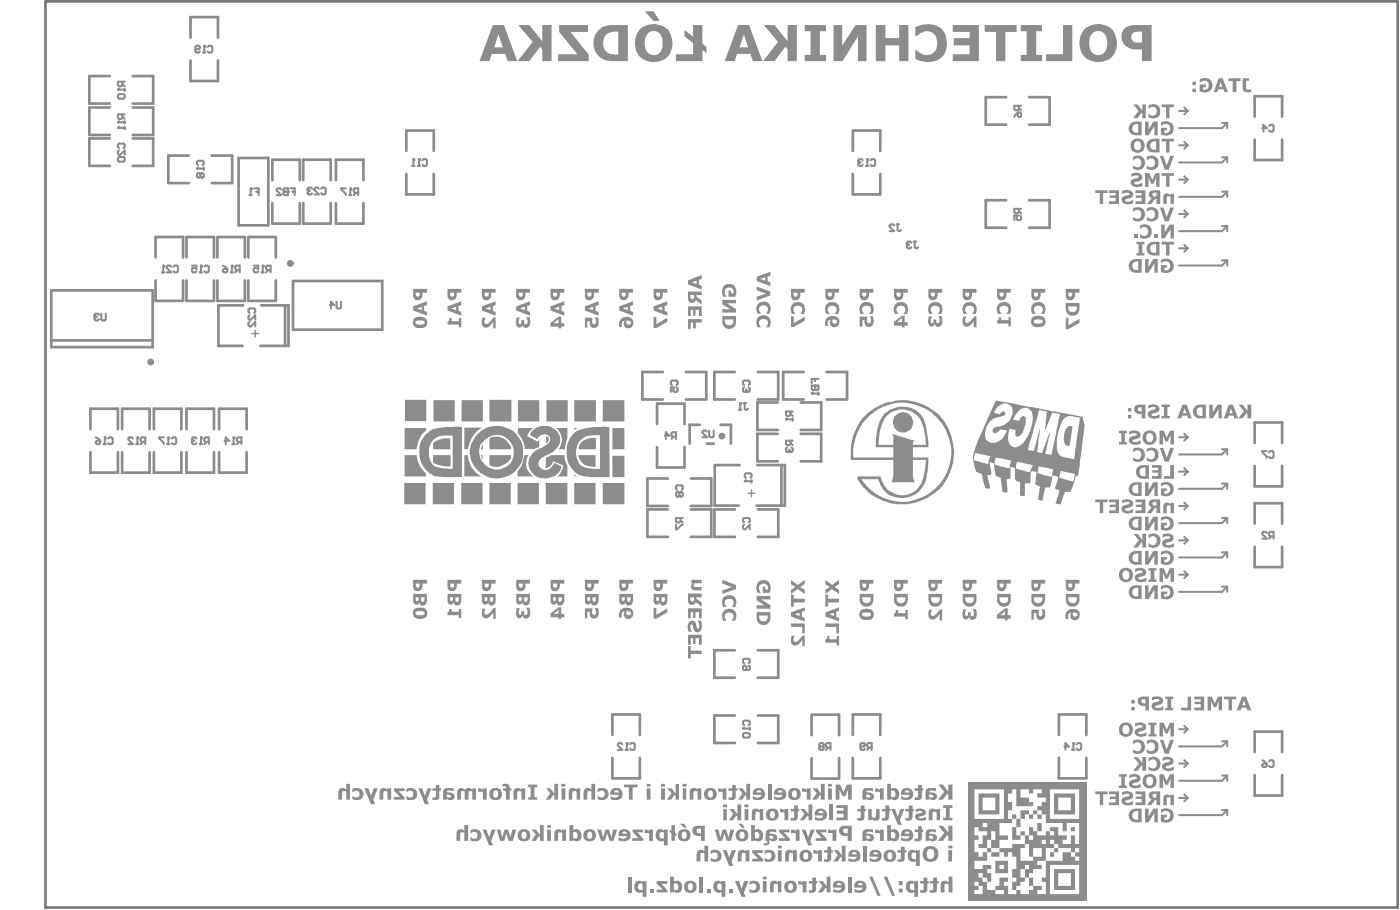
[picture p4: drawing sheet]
<svg xmlns="http://www.w3.org/2000/svg" width="345mm" height="224mm" viewBox="0 0 345 224" stroke-linecap="round" stroke-linejoin="round" font-family="sans-serif">
<circle cx="11.2" cy="223.4" r=".33" fill="#787878"/>
<path d="M11.2 .3h332.9v223.1h-332.9z" fill="none" stroke="#787878" stroke-width=".67"/>
<g fill="none" stroke="#8c8c8c" stroke-width=".67">
<path d="M27 18.7h-5v6.8h5M32.7 18.7h5v6.8h-5M46.9 9.3v-5.1h6.8v5.1M46.9 14.9v5h6.8v-5M27 26.5h-5v6.7h5M27 34.1h-5v6.7h5M32.7 26.5h5v6.7h-5M32.7 34.1h5v6.7h-5M46.5 38.3h-5.1v6.8h5.1M52.1 38.3h5.1v6.8h-5.1M58.7 38.9h7.4v16.6h-7.4zM100 37.2v-5.1h6.8v5.1"/>
<path d="M210 37.2v-5.1h6.7v5.1M247.7 23.9h-5v6.8h5M253.4 23.9h5v6.8h-5M308.9 28.7v-5h6.7v5M308.9 34.4v5h6.7v-5M67.1 44.4v-5.1h6.7v5.1M67.1 50v5h6.7v-5M74.7 44.4v-5.1h6.7v5.1M74.7 50v5h6.7v-5M82.7 44.4v-5.1h6.8v5.1M82.7 50v5h6.8v-5M100 42.8v5.1h6.8v-5.1"/>
<path d="M210 42.8v5.1h6.7v-5.1M247.7 49.3h-5v6.8h5M253.4 49.3h5v6.8h-5M12.6 71.5h25v14h-25zM38.3 63.4v-5.1h6.8v5.1M38.3 69v5.1h6.8v-5.1M45.9 63.4v-5h6.8v5M45.9 69v5.1h6.8v-5.1M53.5 63.4v-5h6.8v5M53.5 69v5.1h6.8v-5.1M53.8 75.2v9.9h5.9M53.9 75.2h6"/>
<path d="M61.1 63.4v-5.1h6.8v5.1M61.1 69v5.1h6.8v-5.1M64.3 75.2h6.7v9.9h-.8v-9.9M72.1 69.2h22v12h-22zM12.6 83.8h25M64.1 85.1h6M163.2 91.6h-5v6.7h5M168.8 91.6h5.1v6.7h-5.1M180.9 91.6h-5v6.7h5M186.6 91.6h5v6.7h-5M191.5 99.1h-5v6.7h5M197.1 99.1h5.1v6.7h-5.1"/>
<path d="M197.8 91.6h-5v6.7h5M203.5 91.6h5v6.7h-5M22.3 105.7v-5.1h6.7v5.1M22.3 111.3v5h6.7v-5M30.1 105.7v-5.1h6.7v5.1M30.1 111.3v5.1h6.7v-5.1M37.9 105.7v-5.1h6.7v5.1M37.9 111.3v5h6.7v-5M45.9 111.3v5h6.8v-5M45.9 105.7v-5.1h6.8v5.1M53.9 105.7v-5.1h6.8v5.1M53.9 111.3v5h6.8v-5"/>
<path d="M161.8 104.4v-5h6.7v5M161.8 110v5.1h6.7v-5.1M164.4 117.8h-5v6.8h5M170.1 117.8h5v6.8h-5M172.3 104.6h-2.5v4.6M174 109.2h1.7M176 114.5v10h5.9M176 114.5h6M177.4 104.6h2.5v4.6M186.4 114.5h6.8v10h-.8v-10M191.5 106.8h-5.1v6.8h5.1M197.1 106.8h5.1v6.8h-5.1"/>
<path d="M308.9 109v-5h6.7v5M308.9 114.7v5h6.7v-5M164.4 125.4h-5v6.8h5M170.1 125.4h5v6.8h-5M180.9 125.4h-5v6.8h5M186.3 124.5h6M186.6 125.4h5v6.8h-5M308.9 128.9v-5h6.7v5M308.9 134.6v5h6.7v-5M180.9 160.1h-5v6.7h5M180.9 176.1h-5v6.8h5M186.6 160.1h5v6.7h-5"/>
<path d="M186.6 176.1h5v6.8h-5M150.8 180.9v-5h6.7v5M150.8 186.6v5h6.7v-5M199.8 181v-5.1h6.8v5.1M199.8 186.6v5.1h6.8v-5.1M210 180.9v-5h6.7v5M210 186.6v5h6.7v-5M260.7 180.9v-5h6.7v5M260.7 186.6v5h6.7v-5M308.9 185.1v-5h6.7v5M308.9 190.8v5h6.7v-5"/>
</g>
<path d="M62 82.1h1.7M62.8 81.3v1.7M184.2 121.4h1.7M185 120.6v1.7" fill="none" stroke="#8c8c8c" stroke-width=".34"/>
<g fill="none" stroke="#8c8c8c" stroke-width=".5">
<path d="M290.3 27.3h2.1M290.3 35.8h2.1M291.5 26.5l.9 .8M291.5 34.9l.9 .9M292.4 27.3l-.9 .9M292.4 35.8l-.9 .8M300.8 38.7h1.3M300.8 30.3h1.3M302.1 30.3v1.2M302.1 38.7v1.3M302.1 38.7l-1.3 1.3h-10.5M302.1 30.3l-1.3 1.2h-10.5"/>
<path d="M290.3 52.7h2.1M290.3 44.2h2.1M291.5 51.8l.9 .9M291.5 43.4l.9 .8M292.4 52.7l-.9 .8M292.4 44.2l-.9 .9M300.8 55.6h1.3M300.8 47.2h1.3M302.1 47.2v1.2M302.1 55.6v1.3M302.1 55.6l-1.3 1.3h-10.5M302.1 47.2l-1.3 1.2h-10.5"/>
<path d="M39.9 67.1h.6M40.2 65.4v1.7M42.1 65.7l-.2-.3h-.6l-.3 .3v.2l1.1 1.2h-1.1M42.7 65.7l.3-.3h.5l.3 .3v1.1l-.3 .3h-.5l-.3-.3M290.3 61.1h2.1M291.5 60.3l.9 .8M292.4 61.1l-.9 .9M300.8 64.1h1.3M302.1 64.1v1.3M302.1 64.1l-1.3 1.3h-10.5M290.3 116.1h2.1M290.3 107.6h2.1"/>
<path d="M291.5 115.3l.9 .8M291.5 106.8l.9 .8M292.4 107.6l-.9 .9M292.4 116.1l-.9 .8M300.8 119.1h1.3M300.8 110.6h1.3M302.1 110.6v1.3M302.1 119.1v1.2M302.1 119.1l-1.3 1.2h-10.5M302.1 110.6l-1.3 1.3h-10.5M290.3 133h2.1M290.3 124.6h2.1"/>
<path d="M291.5 132.2l.9 .8M291.5 123.7l.9 .9M292.4 133l-.9 .9M292.4 124.6l-.9 .8M300.8 136h1.3M300.8 127.5h1.3M302.1 127.5v1.3M302.1 136v1.2M302.1 127.5l-1.3 1.3h-10.5M302.1 136l-1.3 1.2h-10.5M290.3 141.5h2.1M291.5 140.6l.9 .9"/>
<path d="M292.4 141.5l-.9 .8M300.8 144.4h1.3M302.1 144.4v1.3M302.1 144.4l-1.3 1.3h-10.5M290.3 179.5h2.1M291.5 178.7l.9 .8M292.4 179.5l-.9 .9M290.3 196.4h2.1M290.3 188h2.1M291.5 195.6l.9 .8M291.5 187.1l.9 .9M292.4 196.4l-.9 .9"/>
<path d="M292.4 188l-.9 .8M300.8 199.4h1.3M300.8 190.9h1.3M300.8 182.5h1.3M302.1 199.4l-1.3 1.3h-10.5M302.1 182.5v1.2M302.1 190.9v1.3M302.1 199.4v1.3M302.1 190.9l-1.3 1.3h-10.5M302.1 182.5l-1.3 1.2h-10.5"/>
</g>
<circle cx="40.2" cy="65.4" r=".25" fill="#8c8c8c"/>
<path d="M40.2 65.4l.3 .3M49.2 109.3h.5M49.5 107.7v1.6M50.9 108.8l-.6 .5M51.4 108.8h-.8l-.3-.3v-.6l.3-.2h.8v1.6" fill="none" stroke="#8c8c8c" stroke-width=".5"/>
<circle cx="49.5" cy="107.7" r=".25" fill="#8c8c8c"/>
<path d="M48.4 107.9l-.3-.2h-.6l-.3 .2v.3M49.5 107.7l.2 .2" fill="none" stroke="#8c8c8c" stroke-width=".5"/>
<circle cx="47.2" cy="108.2" r=".25" fill="#8c8c8c"/>
<path d="M49.2 67.1h.5M49.5 65.4v1.7M50.3 65.7l.3-.3h.5l.3 .3v1.1l-.3 .3h-.5l-.3-.3M47.2 108.2l.3 .3M47.5 108.5h.3M47.5 108.5l-.3 .3v.3l.3 .2h.6l.3-.2" fill="none" stroke="#8c8c8c" stroke-width=".5"/>
<circle cx="49.5" cy="65.4" r=".25" fill="#8c8c8c"/>
<path d="M61.5 48h.5M61.7 46.4v1.6M62.6 46.4h1.1v1.6M63.1 47.2h.6M47.2 65.4h1.2v.8l-.6-.3h-.3l-.3 .3v.6l.3 .3h.6l.3-.3M49.5 65.4l.2 .3" fill="none" stroke="#8c8c8c" stroke-width=".5"/>
<circle cx="61.7" cy="46.4" r=".25" fill="#8c8c8c"/>
<path d="M103.2 39.2v1.6M104 39.5l.3-.3h.5l.3 .3v1.1l-.3 .2h-.5l-.3-.2M61.7 46.4l.3 .2M102.9 40.8h.5" fill="none" stroke="#8c8c8c" stroke-width=".5"/>
<circle cx="103.2" cy="39.2" r=".25" fill="#8c8c8c"/>
<path d="M101.8 39.2v1.6M103.2 39.2l.2 .3M101.5 40.8h.6" fill="none" stroke="#8c8c8c" stroke-width=".5"/>
<circle cx="101.8" cy="39.2" r=".25" fill="#8c8c8c"/>
<path d="M101.8 39.2l.3 .3M182.2 99.2v1.7M183.1 99.2h.5M183.3 99.2v1.4l.3 .3h.3l.3-.3M163.6 107.2h1.1l-.8-.8v1.7M165.9 107.5l-.6 .6M166.4 107.5h-.8l-.3-.3v-.5l.3-.3h.8v1.7M181.9 100.9h.6" fill="none" stroke="#8c8c8c" stroke-width=".5"/>
<circle cx="182.2" cy="99.2" r=".25" fill="#8c8c8c"/>
<path d="M224.4 59.7l-.3-.2h-.6l-.3 .2v.3M224.9 59.5h.6M225.2 59.5v1.4l.3 .2h.2l.3-.2M182.2 99.2l.3 .3" fill="none" stroke="#8c8c8c" stroke-width=".5"/>
<circle cx="223.2" cy="60" r=".25" fill="#8c8c8c"/>
<g fill="none" stroke="#8c8c8c" stroke-width=".5">
<path d="M29 22.1h1.7M30.1 20.1v.9l-.2 .2h-.6l-.3-.2v-.9h1.7M30.1 20.7l.6 .5M30.7 21.8v.5M310.8 31.6h1.1l-.9-.9v1.7M312.4 31l.3-.3h.6l.2 .3v1.1l-.2 .3h-.6l-.3-.3M250.8 51.4v.8l-.2 .3h-.6l-.3-.3v-.8h1.7M250.8 52l.6 .5M251.1 53.1l.3 .3v.5l-.3 .3h-.5l-.3-.3 .3-.8h-.9v1.1M223.2 60l.3 .3M223.5 60.3h.3M223.5 60.3l-.3 .3v.3l.3 .2h.6l.3-.2"/>
<path d="M311.9 111.1h-1.1v.2l1.1 1.1v.3M312.4 111.3l.3-.2h.6l.2 .2v1.1l-.2 .3h-.6l-.3-.3M310.8 187.2l1.1 .8M311 188h.9v.5l-.3 .3h-.6l-.2-.3v-.2zM312.4 187.4l.3-.2h.6l.2 .2v1.1l-.2 .3h-.6l-.3-.3"/>
</g>
<circle cx="29" cy="22.1" r=".25" fill="#8c8c8c"/>
<path d="M29 23.4l.3-.2h1.1l.3 .2v.6l-.3 .3h-1.1l-.3-.3zM29 30.1h1.7M29.3 21.8l-.3 .3M30.1 28.2v.8l-.2 .3h-.6l-.3-.3v-.8h1.7M30.1 28.7l.6 .6M30.7 29.8v.6" fill="none" stroke="#8c8c8c" stroke-width=".5"/>
<circle cx="29" cy="30.1" r=".25" fill="#8c8c8c"/>
<path d="M29 31.5h1.7M29.3 29.8l-.3 .3M30.7 31.2v.6" fill="none" stroke="#8c8c8c" stroke-width=".5"/>
<circle cx="29" cy="31.5" r=".25" fill="#8c8c8c"/>
<path d="M29.3 31.2l-.3 .3M29.3 36.5l-.3-.3v-.6l.3-.3h1.1l.3 .3v.6l-.3 .3M29.3 37l-.3 .3v.5l.3 .3h.3l1.1-1.1v1.1M29.3 38.7h1.1l.3 .2v.6l-.3 .3h-1.1l-.3-.3v-.6zM48.5 41.5h1.6M48.8 40.7l-.3-.3v-.6l.3-.2h1.1l.2 .2v.6l-.2 .3M50.1 41.2v.6" fill="none" stroke="#8c8c8c" stroke-width=".5"/>
<circle cx="48.5" cy="41.5" r=".25" fill="#8c8c8c"/>
<g fill="none" stroke="#8c8c8c" stroke-width=".5">
<path d="M48.8 41.2l-.3 .3M49.3 42.9l-.3-.3h-.2l-.3 .3v.6l.3 .2h.2l.3-.2M49.3 42.9l.3-.3h.3l.2 .3v.6l-.2 .2h-.3l-.3-.2M49.3 42.9v.6M61.4 77l-.2-.2v-.6l.2-.3h1.2l.2 .3v.6l-.2 .2M61.4 77.6l-.2 .3v.5l.2 .3h.3l1.1-1.1v1.1M61.4 79.3l-.2 .2v.6l.2 .3h.3l1.1-1.1v1.1M81.2 75.1h1.1l-.8-.8v1.6M82.9 74.3v1.4l.2 .2h.6l.3-.2v-1.4M165.4 94.8l-.2-.3v-.5l.2-.3h1.2l.2 .3v.5l-.2 .3M166.6 95.4l.2 .2v.6l-.2 .3h-.6l-.3-.3 .3-.8h-.8v1.1M183.4 118.5h1.6"/>
<path d="M183.6 117.6l-.2-.2v-.6l.2-.3h1.1l.3 .3v.6l-.3 .2M185 118.2v.5M183.2 163.3l-.3-.3v-.5l.3-.3h1.1l.3 .3v.5l-.3 .3M184.3 163.8l.3 .3v.6l-.3 .3h-1.1l-.3-.3v-.6l.3-.3h.3l.3 .3v.9"/>
</g>
<circle cx="183.4" cy="118.5" r=".25" fill="#8c8c8c"/>
<path d="M183.2 94.8l-.3-.3v-.5l.3-.3h1.1l.3 .3v.5l-.3 .3M183.2 95.4l-.3 .2v.6l.3 .3h.3M183.6 118.2l-.2 .3" fill="none" stroke="#8c8c8c" stroke-width=".5"/>
<circle cx="183.5" cy="96.5" r=".25" fill="#8c8c8c"/>
<path d="M250.6 27.7h.5l.3 .3v.5l-.3 .3h-.3l-.2-.3zM250.6 27.7l-.9 1.1M250.8 26v.9l-.2 .2h-.6l-.3-.2v-.9h1.7M250.8 26.6l.6 .5M183.8 96.2l-.3 .3M183.8 95.9v.3M184.3 95.4l.3 .2v.6l-.3 .3h-.3l-.2-.3M311.9 131.2l-.3-.3h-.6l-.2 .3v.3l1.1 1.1h-1.1M313 132l-.6 .6M313.5 132h-.8l-.3-.2v-.6l.3-.3h.8v1.7" fill="none" stroke="#8c8c8c" stroke-width=".5"/>
<g fill="#8c8c8c">
<path d="M170.2 142.7h2.5v.9h-1.7a.53 .53 0 0 0-.2 .7 .53 .53 0 0 0 .7 .2h1.2v.9h-1.6a1 1 0 0 1-1-.7 1 1 0 0 1 .4-1.1h-.3z"/>
<path d="M169.4 149.8h3.3v2.4h-.6v-1.5h-.9v1.4h-.6v-1.4h-.6v1.5h-.6z"/>
<path d="M169.8 153a1.03 1.03 0 0 1 1.1-.1 1.03 1.03 0 0 1 .5 1l.1 .3a.4 .4 0 0 0 .5 .4 .4 .4 0 0 0 .2-.6l-.5-1.2h.9l.2 1.4a1.19 1.19 0 0 1-1.7 1.3l-.4-.7-.2-.8a.35 .35 0 0 0-.5-.2 .35 .35 0 0 0 0 .5l.3 1.2h-.8l-.2-1.4 .1-.7z"/>
<path d="M169.4 156.3h3.3v2.4h-.6v-1.6h-.9v1.4h-.6v-1.4h-.6v1.6h-.6z"/>
<path d="M169.4 159.1h.6v1.1h2.7v.8h-2.7v1.1h-.6z"/>
<path d="M169.4 75.4h3.3v2.4h-.6v-1.5h-.9v1.4h-.6v-1.4h-.6v1.5h-.6z"/>
<path d="M169.4 78.6h3.3v.8h-1.4v1.4h-.7v-1.4h-.6v1.6h-.6z"/>
<path d="M102.3 143.7h1v.3a.5 .5 0 0 1-.4 .7 .5 .5 0 0 1-.5-.7zM101.7 142.7v1.6a1.15 1.15 0 0 0 1.2 1.2 1.15 1.15 0 0 0 1.1-1.3v-.5h1.1v-1z"/>
<path d="M102.3 147h.8v.4a.42 .42 0 0 1-.4 .6 .42 .42 0 0 1-.4-.6zM103.7 147h.8v.6a.46 .46 0 0 1-.5 .6 .46 .46 0 0 1-.3-.7zM101.7 146.2v1.5a.82 .82 0 0 0 .5 1.1 .82 .82 0 0 0 1-.5 .94 .94 0 0 0 1.1 .8 .94 .94 0 0 0 .8-1v-1.9z"/>
<path d="M102.4 150.6l.7-.2a1.29 1.29 0 0 1 1.4 .5 .74 .74 0 0 1-1.1 .5 .69 .69 0 0 1-.8 0 .69 .69 0 0 1-.2-.8zM102.1 149.8l-.2 .3a1.48 1.48 0 0 0 0 1.6 1.48 1.48 0 0 0 1.5 .7 1.46 1.46 0 0 0 1.6-.7 1.46 1.46 0 0 0-.2-1.7v-.1a3.2 3.2 0 0 0-2.7-.1z"/>
<path d="M102.3 72h1v.4a.5 .5 0 0 1-.4 .7 .5 .5 0 0 1-.5-.7zM101.7 71.1v1.5a1.15 1.15 0 0 0 1.2 1.3 1.15 1.15 0 0 0 1.1-1.4v-.5h1.1v-.9z"/>
<path d="M102.7 75.9l1.1-.4v.9zM101.7 75.4v1l3.4 1.3v-.9l-.7-.3v-1.2l.7-.2v-.9z"/>
<path d="M102.4 79.1l.8-.2a.92 .92 0 0 1 1.3 .7 1.96 1.96 0 0 1-2.2 0zM102.1 78.3a1.53 1.53 0 0 0-.2 1.9 1.53 1.53 0 0 0 1.8 .6 1.4 1.4 0 0 0 1.5-1.5 1.4 1.4 0 0 0-1.6-1.3h-1z"/>
<path d="M136.1 143.7h1v.3a.49 .49 0 0 1-.4 .7 .49 .49 0 0 1-.5-.6zM135.5 142.7v1.6a1.15 1.15 0 0 0 1.2 1.2 1.15 1.15 0 0 0 1.1-1.3v-.5h1.1v-1z"/>
<path d="M136.1 147h.8v.4a.42 .42 0 0 1-.4 .6 .42 .42 0 0 1-.4-.6zM137.5 147h.8v.7a.43 .43 0 0 1-.4 .4 .43 .43 0 0 1-.4-.3zM135.5 146.2v1.5a.82 .82 0 0 0 .5 1.1 .82 .82 0 0 0 1.1-.5 .89 .89 0 0 0 .9 .8 .89 .89 0 0 0 .8-1l.1-1.9z"/>
<path d="M136.3 151.1l1.2-1v1zM135.5 151v1h2v.4h.7v-.4h.7v-.9h-.7v-1.6h-.7z"/>
<path d="M136.1 72h1v.4a.49 .49 0 0 1-.4 .7 .49 .49 0 0 1-.5-.6zM135.5 71.1v1.5a1.15 1.15 0 0 0 1.2 1.3 1.15 1.15 0 0 0 1.1-1.4v-.5h1.1v-.9z"/>
<path d="M136.4 75.9l1.3-.4v.9zM135.5 75.4v1l3.4 1.3v-.9l-.7-.3v-1.2l.7-.2v-.9z"/>
<path d="M136.3 79.6l1.2-1v1zM135.5 79.5v.9h2v.4h.7v-.4h.7v-.8h-.7v-1.6h-.7z"/>
<path d="M170 147h.9v.4a.5 .5 0 0 1-.5 .7 .5 .5 0 0 1-.4-.7zM169.4 146.1v1.7a1 1 0 0 0 .7 1.2 1 1 0 0 0 1.2-.8l1.4 1.2v-1.1l-1.2-.9v-.4h1.2v-.9z"/>
<path d="M170.3 69.5l1.2-.4v.8zM169.4 69v1l3.3 1.3v-.9l-.6-.3v-1.2l.6-.2v-1z"/>
<path d="M170 72.6h.9v.4a.49 .49 0 0 1-.4 .6 .49 .49 0 0 1-.5-.5zM169.4 71.8v1.5a1.02 1.02 0 0 0 .7 1.2 1.02 1.02 0 0 0 1.2-.6l1.4 1.1v-1l-1.2-.9v-.5h1.2v-.8z"/>
</g>
<path d="M182.9 179.3h1.7M183.2 178.5l-.3-.3v-.5l.3-.3h1.1l.3 .3v.5l-.3 .3M184.6 179.1v.5" fill="none" stroke="#8c8c8c" stroke-width=".5"/>
<circle cx="182.9" cy="179.3" r=".25" fill="#8c8c8c"/>
<path d="M183.2 128.6l-.3-.3v-.5l.3-.3h1.1l.3 .3v.5l-.3 .3M183.2 129.2l-.3 .3v.5l.3 .3h.3l1.1-1.1v1.1M183.2 179.1l-.3 .2M182.9 180.7l.3-.2h1.1l.3 .2v.6l-.3 .3h-1.1l-.3-.3z" fill="none" stroke="#8c8c8c" stroke-width=".5"/>
<g fill="#8c8c8c">
<path d="M203.2 142.8l1.7 1.2 1.7-1.3v1l-1.1 .8 1.1 .7v1l-1.8-1.2-1.6 1.2v-1l1.1-.7-1.1-.7z"/>
<path d="M203.2 146.4h.7v1h2.7v.9h-2.7v1h-.7z"/>
<path d="M203.2 153.5h3.4v2.4h-.7v-1.6h-2.7z"/>
<path d="M203.6 156.6h.6v.8h1.8v-.8h.6v2.3h-.6v-.7h-2.8v-.8l.3-.1z"/>
<path d="M203.5 74.8h.1a1.81 1.81 0 0 1 2.4-.1 1.81 1.81 0 0 1 .4 2.4v.2h-.8v-.2a1.1 1.1 0 0 0-.4-1.8 1.1 1.1 0 0 0-1.4 1.2l.4 .8h-.8l-.2-.4-.1-1.1z"/>
<path d="M237.2 150h.7l-.1 .4a.72 .72 0 0 0 .2 1.2l.3-.2v-.7h.7v.4a.46 .46 0 0 0 .4 .6 .46 .46 0 0 0 .4-.7l-.3-1.1 .8 .1 .2 1a1.16 1.16 0 0 1-.4 1.3 1.16 1.16 0 0 1-1.3 .1l-.2-.5a.87 .87 0 0 1-1 .6 .87 .87 0 0 1-.7-1.1z"/>
<path d="M237.3 74.8h.1a1.81 1.81 0 0 1 2.5-.1 1.81 1.81 0 0 1 .3 2.4v.2h-.8l.1-.2a1.1 1.1 0 0 0-.5-1.8 1.1 1.1 0 0 0-1.4 1.2l.4 .8h-.7l-.3-.4-.1-1.1z"/>
<path d="M237.1 78h.8a1.03 1.03 0 0 0 0 1.5h.5l.5-.4 .9-1.2h.6v2.7h-.7v-1.5l-.3 .4a2.17 2.17 0 0 1-1.7 .9 1.85 1.85 0 0 1-.6-2.3z"/>
<path d="M204.1 151.2l1.2-.3v.7zM203.2 150.8v1l3.4 1.2v-.9l-.7-.2v-1.3l.7-.3v-.8z"/>
<path d="M203.8 72h1v.4a.49 .49 0 0 1-.4 .7 .49 .49 0 0 1-.5-.6zM203.2 71.1v1.5a1.15 1.15 0 0 0 1.2 1.3 1.15 1.15 0 0 0 1.1-1.4v-.5h1.1v-.9z"/>
<path d="M203.6 78.2l-.4 .8-.1 .9 .1 .3h.7a1.13 1.13 0 0 1 .6-1.6 1.2 1.2 0 0 0 .8 1.9 1.2 1.2 0 0 0 1.4-1.4 1.64 1.64 0 0 0-2.6-1.1zM205 78.6h.1a.75 .75 0 0 1 1 .8 .67 .67 0 0 1-1 .2 .67 .67 0 0 1-.1-1z"/>
<path d="M237.6 143.7h1v.3a.5 .5 0 0 1-.4 .7 .5 .5 0 0 1-.5-.7zM237 142.7v1.6a1.15 1.15 0 0 0 1.2 1.2 1.15 1.15 0 0 0 1.1-1.3v-.5h1.1v-1z"/>
<path d="M237.6 147h2.1v.4a1.06 1.06 0 0 1-1 1.1 1.06 1.06 0 0 1-1.1-1.1zM237 146.2v1.3a1.7 1.7 0 0 0 1.7 1.8 1.7 1.7 0 0 0 1.7-1.9v-1.2z"/>
<path d="M237.6 72h1v.4a.49 .49 0 0 1-.4 .7 .49 .49 0 0 1-.5-.6zM237 71.1v1.5a1.15 1.15 0 0 0 1.2 1.3 1.15 1.15 0 0 0 1.1-1.4v-.5h1.1v-.9z"/>
</g>
<path d="M33.5 109.3h.6M33.8 107.7v1.6M35.2 108.8l-.5 .5M35.8 108.8h-.9l-.2-.3v-.6l.2-.2h.9v1.6" fill="none" stroke="#8c8c8c" stroke-width=".5"/>
<circle cx="33.8" cy="107.7" r=".25" fill="#8c8c8c"/>
<path d="M25.5 109.3h.6M25.8 107.7v1.6M26.6 107.9l.3-.2h.6l.2 .2v1.2l-.2 .2h-.6l-.3-.2M32.7 107.9l-.3-.2h-.5l-.3 .2v.3l1.1 1.1h-1.1M33.8 107.7l.3 .2" fill="none" stroke="#8c8c8c" stroke-width=".5"/>
<circle cx="25.8" cy="107.7" r=".25" fill="#8c8c8c"/>
<path d="M24.4 77.5l-.3-.3h-.6l-.2 .3v.3M24.9 77.2v1.4l.3 .3h.6l.2-.3v-1.4M23.6 107.7l1.1 .8M23.9 108.5h.8v.6l-.3 .2h-.5l-.3-.2v-.3zM25.8 107.7l.3 .2" fill="none" stroke="#8c8c8c" stroke-width=".5"/>
<circle cx="23.3" cy="77.8" r=".25" fill="#8c8c8c"/>
<path d="M23.3 77.8l.2 .3M23.5 78.1h.3M23.5 78.1l-.2 .2v.3l.2 .3h.6l.3-.3M57.2 109.3h.6M57.5 107.7v1.6M58.9 108.8l-.6 .5M59.4 108.8h-.8l-.3-.3v-.6l.3-.2h.8v1.6" fill="none" stroke="#8c8c8c" stroke-width=".5"/>
<circle cx="57.5" cy="107.7" r=".25" fill="#8c8c8c"/>
<path d="M64.4 67.1h.6M64.7 65.4v1.7M66.1 66.5l-.6 .6M66.6 66.5h-.8l-.3-.3v-.5l.3-.3h.8v1.7M55.3 108.5h1.1l-.8-.8v1.6M57.5 107.7l.3 .2" fill="none" stroke="#8c8c8c" stroke-width=".5"/>
<circle cx="64.7" cy="65.4" r=".25" fill="#8c8c8c"/>
<path d="M56.8 67.1h.6M57.1 65.4v1.7M58.5 66.5l-.6 .6M59 66.5h-.8l-.3-.3v-.5l.3-.3h.8v1.7M62.5 65.4h1.1v.8l-.6-.3h-.3l-.2 .3v.6l.2 .3h.6l.3-.3M64.7 65.4l.3 .3" fill="none" stroke="#8c8c8c" stroke-width=".5"/>
<circle cx="57.1" cy="65.4" r=".25" fill="#8c8c8c"/>
<path d="M50 12.9h.6M50.3 11.3v1.6M51.1 11.5l.3-.2h.6l.3 .2v1.2l-.3 .2h-.6l-.3-.2M54.9 65.4l1.1 .8M54.9 66.5l.2-.3h.9v.6l-.3 .3h-.6l-.2-.3zM57.1 65.4l.3 .3" fill="none" stroke="#8c8c8c" stroke-width=".5"/>
<circle cx="50.3" cy="11.3" r=".25" fill="#8c8c8c"/>
<path d="M48.1 12.1h.8l.3-.3v-.3l-.3-.2h-.5l-.3 .2v1.2l.3 .2h.5l.3-.2M50.3 11.3l.3 .2M76.8 46.5l-.2-.3h-.6l-.3 .3v.2M78.5 46.5l-.3-.3h-.5l-.3 .3v.2l1.1 1.2h-1.1M79 46.5l.3-.3h.6l.3 .3v1.1l-.3 .3h-.6l-.3-.3" fill="none" stroke="#8c8c8c" stroke-width=".5"/>
<circle cx="75.7" cy="46.7" r=".25" fill="#8c8c8c"/>
<path d="M75.7 46.7l.3 .3M76 47h.3M76 47l-.3 .3v.3l.3 .3h.6l.2-.3M86 48h.5M86.3 46.4v1.6M87.6 47.5l-.5 .5M88.2 47.5h-.8l-.3-.3v-.6l.3-.2h.8v1.6" fill="none" stroke="#8c8c8c" stroke-width=".5"/>
<circle cx="86.3" cy="46.4" r=".25" fill="#8c8c8c"/>
<path d="M213.5 39.2v1.6M214.3 39.5l.3-.3h.6l.2 .3v1.1l-.2 .2h-.6l-.3-.2M85.1 46.4h-1.1v.2l1.1 1.1v.3M86.3 46.4l.2 .2M213.2 40.8h.6M174 106.3l-.2-.3h-.6l-.3 .3v.2l1.1 1.1h-1.1M174.6 106v1.4l.3 .2h.5l.3-.2v-1.4M166.7 120.6l-.3-.3v-.5l.3-.3h1.1l.3 .3v.5l-.3 .3M167.3 121.4l-.3-.3h-.3l-.3 .3v.6l.3 .3h.3l.3-.3M167.3 121.4l.2-.3h.3l.3 .3v.6l-.3 .3h-.3l-.2-.3M167.3 121.4v.6" fill="none" stroke="#8c8c8c" stroke-width=".5"/>
<circle cx="213.5" cy="39.2" r=".25" fill="#8c8c8c"/>
<path d="M212.4 39.5l-.3-.3h-.5l-.3 .3v.2M213.5 39.2l.3 .3" fill="none" stroke="#8c8c8c" stroke-width=".5"/>
<circle cx="211.3" cy="39.7" r=".25" fill="#8c8c8c"/>
<path d="M211.3 39.7l.3 .3M211.6 40h.2M211.6 40l-.3 .3v.3l.3 .2h.5l.3-.2M154 184.6h.6M154.3 182.9v1.7M155.1 183.2l.3-.3h.6l.3 .3v1.1l-.3 .3h-.6l-.3-.3" fill="none" stroke="#8c8c8c" stroke-width=".5"/>
<circle cx="154.3" cy="182.9" r=".25" fill="#8c8c8c"/>
<path d="M193.8 110.2l-.3 .2v.6l.3 .3h.2M194.6 108.5v.8l-.3 .3h-.5l-.3-.3v-.8h1.7M194.6 109l.6 .6M153.2 183.2l-.3-.3h-.5l-.3 .3v.3l1.1 1.1h-1.1M154.3 182.9l.3 .3" fill="none" stroke="#8c8c8c" stroke-width=".5"/>
<circle cx="194" cy="111.3" r=".25" fill="#8c8c8c"/>
<path d="M193.5 103.2h1.7M194.3 111l-.3 .3M194.3 110.7v.3M194.6 101.3v.8l-.3 .3h-.5l-.3-.3v-.8h1.7M194.6 101.9l.6 .5M194.9 110.2l.3 .2v.6l-.3 .3h-.3l-.3-.3M195.2 103v.5" fill="none" stroke="#8c8c8c" stroke-width=".5"/>
<circle cx="193.5" cy="103.2" r=".25" fill="#8c8c8c"/>
<path d="M199.8 94.9h1.7v.9l-.3 .2h-.3l-.2-.2v-.9M200.7 93.3v.5M201.5 93.3h-1.7v1.1M193.8 103l-.3 .2" fill="none" stroke="#8c8c8c" stroke-width=".5"/>
<circle cx="200.7" cy="94.9" r=".25" fill="#8c8c8c"/>
<path d="M199.8 94.9v.9l.3 .2h.3l.3-.2v-.9M199.8 96.9h1.7M201.5 96.6v.5" fill="none" stroke="#8c8c8c" stroke-width=".5"/>
<circle cx="199.8" cy="96.9" r=".25" fill="#8c8c8c"/>
<path d="M220.1 55.5l-.3-.3h-.5l-.3 .3v.3l1.1 1.1h-1.1M220.7 55.2h.5M221 55.2v1.4l.2 .3h.3l.3-.3M200.1 96.6l-.3 .3M211.8 183.8h.9l.2-.3v-.3l-.2-.3h-.6l-.3 .3v1.1l.3 .3h.6l.2-.3M214 184l-.5 .6M214.6 184h-.8l-.3-.2v-.6l.3-.3h.8v1.7M264 184.6h.5M264.2 182.9v1.7M265.1 183.2l.2-.3h.6l.3 .3v1.1l-.3 .3h-.6l-.2-.3" fill="none" stroke="#8c8c8c" stroke-width=".5"/>
<circle cx="264.2" cy="182.9" r=".25" fill="#8c8c8c"/>
<path d="M262 183.8h1.1l-.8-.9v1.7M264.2 182.9l.3 .3" fill="none" stroke="#8c8c8c" stroke-width=".5"/>
<g fill="#8c8c8c">
<path d="M110.6 149.9h.6v.7h1.8v-.7h.6v2.2h-.6v-.7h-2.8v-.7l.4-.3z"/>
<path d="M118.8 149.8h.8l-.1 .2a.72 .72 0 0 0-.2 .9 .72 .72 0 0 0 .8 .4l1.4-1.6h.5v2.7h-.6v-1.5l-.3 .3a1.54 1.54 0 0 1-2.2 .8l-.3-.6v-1.1z"/>
<path d="M110.6 78.3h.6v.8h1.8v-.8h.6v2.3h-.6v-.7h-2.8v-.8l.4-.2z"/>
<path d="M118.8 78.2h.8l-.1 .3a.74 .74 0 0 0 .2 1.2l.6-.1 1.2-1.5h.5v2.7h-.6v-1.5l-.4 .5a1.5 1.5 0 0 1-1.9 .8v-.1a2.36 2.36 0 0 1-.3-2.3z"/>
<path d="M127.3 149.7h.6l-.1 .3a.93 .93 0 0 0 .3 1.4l.3-.2v-.8h.6v.4a.48 .48 0 0 0 .6 .6 .48 .48 0 0 0 .3-.8l-.3-1h.7l.2 .5a1.56 1.56 0 0 1-1 2.2l-.6-.3-.2-.5a.81 .81 0 0 1-.9 .7 .81 .81 0 0 1-.7-.8l-.1-.9z"/>
<path d="M144 149.8h1.9v.4a.83 .83 0 0 0 .5 1.2 1.18 1.18 0 0 0 .1-1.7h.7l.2 .9a1.22 1.22 0 0 1-.5 1.5 1.22 1.22 0 0 1-1.5-.2l-.2-1.3h-.6v1.6h-.6z"/>
<path d="M127.3 78.1h.6l-.1 .5a.82 .82 0 0 0 .3 1.2l.3-.1v-.9h.6v.4a.46 .46 0 0 0 .5 .6 .46 .46 0 0 0 .4-.7l-.3-1.1 .8 .1 .2 1a1.22 1.22 0 0 1-1.3 1.6l-.4-.2-.2-.5a.88 .88 0 0 1-1.1 .6 .88 .88 0 0 1-.6-1.1z"/>
<path d="M144 78.2l1.9 .1a1.19 1.19 0 0 0 .3 1.5 .73 .73 0 0 0 .5-1.1l-.2-.6h.7l.2 1a1.23 1.23 0 0 1-.4 1.4 1.23 1.23 0 0 1-1.5 0 1.49 1.49 0 0 1-.3-1.4h-.6v1.6h-.6z"/>
<path d="M160.9 149.7h.7v1.7l2.7-1.6v1l-2.7 1.5h-.7z"/>
<path d="M110.9 143.7h.9v.3a.51 .51 0 0 1-.5 .7 .51 .51 0 0 1-.4-.8zM110.2 142.7v1.6a1.15 1.15 0 0 0 1.2 1.2 1.15 1.15 0 0 0 1.1-1.3v-.5h1.1v-1z"/>
<path d="M110.8 147h.7v.4a.36 .36 0 0 1-.2 .5 .36 .36 0 0 1-.4-.3zM112.1 147h.9v.6a.46 .46 0 0 1-.6 .6 .46 .46 0 0 1-.3-.7zM110.2 146.2v1.6a.8 .8 0 0 0 .5 1 .8 .8 0 0 0 1-.5 .94 .94 0 0 0 1 .8 .94 .94 0 0 0 .9-1v-1.9z"/>
<path d="M119.3 143.7h1v.3a.54 .54 0 0 1-.5 .7 .54 .54 0 0 1-.5-.8zM118.6 142.7v1.7l.2 .4a1.11 1.11 0 0 0 1.4 .7 1.11 1.11 0 0 0 .7-1.3v-.5h1.1v-1z"/>
<path d="M119.3 147h.7v.4a.39 .39 0 0 1-.4 .6 .39 .39 0 0 1-.3-.6zM120.6 147h.8v.6a.45 .45 0 0 1-.5 .5 .45 .45 0 0 1-.3-.6zM118.6 146.2v1.4a.95 .95 0 0 0 1.1 1.2l.5-.5a.99 .99 0 0 0 1.2 .7 .99 .99 0 0 0 .6-1.4v-1.4z"/>
<path d="M110.9 72h.9v.4a.51 .51 0 0 1-.5 .7 .51 .51 0 0 1-.4-.8zM110.2 71.1v1.5a1.15 1.15 0 0 0 1.2 1.3 1.15 1.15 0 0 0 1.1-1.4v-.5h1.1v-.9z"/>
<path d="M111.1 75.9l1.2-.4v.9zM110.2 75.4v1l3.4 1.3v-.9l-.7-.3v-1.2l.7-.2v-.9z"/>
<path d="M119.3 72h1v.4a.54 .54 0 0 1-.5 .7 .54 .54 0 0 1-.5-.8zM118.6 71.1v1.7l.2 .4a1.11 1.11 0 0 0 1.4 .7 1.11 1.11 0 0 0 .7-1.4v-.5h1.1v-.9z"/>
<path d="M119.6 75.9l1.1-.4v.9zM118.6 75.4v1l3.4 1.3v-.9l-.7-.3v-1.2l.7-.2v-.9z"/>
<path d="M127.7 143.7h1v.3a.5 .5 0 0 1-.5 .7 .5 .5 0 0 1-.4-.7zM127.1 142.7v1.6a1.15 1.15 0 0 0 1.2 1.2 1.15 1.15 0 0 0 1.1-1.3v-.5h1.1v-1z"/>
<path d="M127.7 147h.7v.4a.42 .42 0 0 1-.3 .6 .42 .42 0 0 1-.4-.6zM129 147h.9v.6a.46 .46 0 0 1-.6 .6 .46 .46 0 0 1-.3-.7zM127.1 146.2v1.5a.82 .82 0 0 0 .5 1.1 .82 .82 0 0 0 1-.5 .94 .94 0 0 0 1.1 .8 .94 .94 0 0 0 .8-1v-1.9z"/>
<path d="M144.6 143.7h1v.3a.55 .55 0 0 1-.6 .7 .55 .55 0 0 1-.4-.8zM144 142.7v1.6a1.1 1.1 0 0 0 1.1 1.2 1.1 1.1 0 0 0 1.1-1.2l.1-.6h1.1v-1z"/>
<path d="M144.6 147h.7v.4a.4 .4 0 0 1-.4 .6 .4 .4 0 0 1-.3-.6zM145.9 147h.8v.6a.44 .44 0 0 1-.5 .5 .44 .44 0 0 1-.3-.5zM144 146.2v1.5a.82 .82 0 0 0 .4 1.1 .82 .82 0 0 0 1.1-.5 .91 .91 0 0 0 1.1 .7 .91 .91 0 0 0 .7-1.1l.1-1.7z"/>
<path d="M127.7 72h1v.4a.5 .5 0 0 1-.5 .7 .5 .5 0 0 1-.4-.7zM127.1 71.1v1.5a1.15 1.15 0 0 0 1.2 1.3 1.15 1.15 0 0 0 1.1-1.4v-.5h1.1v-.9z"/>
<path d="M128 75.9l1.2-.4v.9zM127.1 75.4v1l3.4 1.3v-.9l-.7-.3v-1.2l.7-.2v-.9z"/>
<path d="M144.6 72h1v.4a.55 .55 0 0 1-.6 .7 .55 .55 0 0 1-.4-.8zM144 71.1v1.6a1.1 1.1 0 0 0 1.1 1.2 1.1 1.1 0 0 0 1.1-1.2l.1-.7h1.1v-.9z"/>
<path d="M144.8 75.9l1.2-.4v.9zM144 75.4v1l3.4 1.3v-.9l-.8-.3v-1.2l.8-.2v-.9z"/>
<path d="M153 143.7h1.1v.3a.49 .49 0 0 1-.4 .7 .49 .49 0 0 1-.6-.6zM152.5 142.7v1.6a1.15 1.15 0 0 0 1.1 1.2 1.15 1.15 0 0 0 1.1-1.3v-.5h1.1v-1z"/>
<path d="M153 147h.8v.4a.42 .42 0 0 1-.4 .6 .42 .42 0 0 1-.4-.6zM154.4 147h.8v.7a.43 .43 0 0 1-.3 .4 .43 .43 0 0 1-.5-.3zM152.5 146.2v1.5a.82 .82 0 0 0 .4 1.1 .82 .82 0 0 0 1.1-.5 .89 .89 0 0 0 .9 .8 .89 .89 0 0 0 .9-1v-1.9z"/>
<path d="M152.9 150a2.51 2.51 0 0 0-.4 2h.6l-.1-.2a.93 .93 0 0 1 .8-1.3 1.14 1.14 0 0 0 .5 1.8 1.14 1.14 0 0 0 1.5-.9 1.46 1.46 0 0 0-1.7-1.8zM154.2 150.4h.1a.88 .88 0 0 1 1 .8 .67 .67 0 0 1-.9 .2 .67 .67 0 0 1-.2-1z"/>
<path d="M161.5 143.7h1v.3a.5 .5 0 0 1-.4 .7 .5 .5 0 0 1-.5-.7zM160.9 142.7v1.6a1.15 1.15 0 0 0 1.2 1.2 1.15 1.15 0 0 0 1.1-1.3v-.5h1.1v-1z"/>
<path d="M161.5 147h.8v.4a.42 .42 0 0 1-.4 .6 .42 .42 0 0 1-.4-.6zM162.9 147h.8v.6a.46 .46 0 0 1-.5 .6 .46 .46 0 0 1-.3-.7zM160.9 146.2v1.5a.82 .82 0 0 0 .5 1.1 .82 .82 0 0 0 1-.5 .94 .94 0 0 0 1.1 .8 .94 .94 0 0 0 .8-1v-1.9z"/>
</g>
<path d="M166.4 129.2v1.1h.3l1.1-1.1h.3M167.5 127.5v.8l-.2 .3h-.6l-.3-.3v-.8h1.7M167.5 128.1l.6 .5" fill="none" stroke="#8c8c8c" stroke-width=".5"/>
<g fill="#8c8c8c">
<path d="M160.9 78h.7v1.8l2.7-1.6v1l-2.7 1.6h-.7z"/>
<path d="M194.7 142.8l1.7 1.2 1.7-1.3v1l-1.1 .8 1.1 .7v1l-1.7-1.2-1.7 1.2v-1l1.1-.7-1.1-.7z"/>
<path d="M194.7 146.4h.7v1h2.7v.9h-2.7v1h-.7z"/>
<path d="M194.7 153.5h3.4v2.4h-.6v-1.6h-2.8z"/>
<path d="M194.9 156.5h.8l-.1 .3a.71 .71 0 0 0-.3 .7 .71 .71 0 0 0 .6 .5l.8-.4 .9-1.2h.5v2.7h-.6v-1.6l-.5 .6a1.41 1.41 0 0 1-1.8 .7l-.1-.1a2.47 2.47 0 0 1-.2-2.2z"/>
<path d="M186.6 143.3a1.86 1.86 0 0 1 2.5-.2 1.86 1.86 0 0 1 .5 2.4l-.1 .4h-1.7v-1.5h.6v.7l.7-.1a1.16 1.16 0 0 0-1.6-1.3 1.16 1.16 0 0 0-.2 2.1v.1h-.8l-.2-.6a2.12 2.12 0 0 1 .3-2z"/>
<path d="M186.3 146.7h3.4v.9h-2.3l2.3 1.4v.8h-3.4v-.8h1.9l-1.9-1.2z"/>
<path d="M186.3 70.5l3.4 1.3v.9l-3.4 1.3v-.9l2.3-.8-2.3-.9z"/>
<path d="M186.6 74.7a1.84 1.84 0 0 1 2.2-.3 1.84 1.84 0 0 1 .9 2l-.2 .8h-.9l.1-.3a1.07 1.07 0 0 0-.6-1.7 1.07 1.07 0 0 0-1.1 1.4l.3 .6h-.8l-.2-.7a1.44 1.44 0 0 1 .2-1.5z"/>
<path d="M186.6 78.1a1.84 1.84 0 0 1 2.4-.2 1.84 1.84 0 0 1 .6 2.3l-.2 .4h-.8l.1-.3a1.11 1.11 0 0 0-.2-1.7 1.11 1.11 0 0 0-1.6 .6v.6l.4 .8h-.8l-.2-.7a1.85 1.85 0 0 1 .2-1.7z"/>
<path d="M195.1 74.8h.1a1.81 1.81 0 0 1 2.4-.1 1.81 1.81 0 0 1 .3 2.4v.2h-.8l.1-.2a1.1 1.1 0 0 0-.5-1.8 1.1 1.1 0 0 0-1.4 1.2l.4 .8h-.7l-.3-.4-.1-1.1z"/>
<path d="M194.7 77.9h.7v1.7l2.7-1.6v1l-2.7 1.5h-.7z"/>
<path d="M220.5 150.2h.6v.7h1.8v-.7h.6v2.3h-.6v-.7h-2.8v-.8l.4-.2z"/>
<path d="M212 74.8h.1a1.81 1.81 0 0 1 2.4-.1 1.81 1.81 0 0 1 .4 2.4v.2h-.9l.1-.2a1.1 1.1 0 0 0-.5-1.8 1.1 1.1 0 0 0-1.4 1.2l.5 .8h-.8l-.3-.4v-1.1z"/>
<path d="M211.6 78h2a1.08 1.08 0 0 0 .2 1.6 .71 .71 0 0 0 .7-.5 .71 .71 0 0 0-.2-.7l-.1-.5h.7l.2 1a1.26 1.26 0 0 1-.5 1.4 1.26 1.26 0 0 1-1.5-.1l-.3-.6v-.8h-.5v1.6h-.7z"/>
<path d="M220.4 74.8h.1a1.81 1.81 0 0 1 2.4-.1 1.81 1.81 0 0 1 .4 2.4v.2h-.8l.1-.2a1.1 1.1 0 0 0-.5-1.8 1.1 1.1 0 0 0-1.4 1.2l.4 .8h-.7l-.3-.4-.1-1.1z"/>
<path d="M253.9 150.1l1.9 .1a1.19 1.19 0 0 0 .3 1.5 .73 .73 0 0 0 .5-1.1l-.2-.6h.7l.2 .9a1.23 1.23 0 0 1-.4 1.5 1.23 1.23 0 0 1-1.5 0 1.49 1.49 0 0 1-.3-1.5h-.6v1.6h-.6z"/>
<path d="M254.3 74.8a1.74 1.74 0 0 1 2.1-.3 1.74 1.74 0 0 1 .9 1.9l-.2 .9h-.8v-.2a1.09 1.09 0 0 0-.3-1.8 1.09 1.09 0 0 0-1.5 1.1l.4 .9h-.7l-.3-.4-.1-1.1z"/>
<path d="M245.8 74.8h.1a1.81 1.81 0 0 1 2.4-.1 1.81 1.81 0 0 1 .4 2.4v.2h-.9l.1-.2a1.1 1.1 0 0 0-.4-1.8 1.1 1.1 0 0 0-1.4 1.2l.4 .8h-.8l-.2-.4-.1-1.1z"/>
<path d="M245.9 78.1h.6v.7h1.8v-.7h.5v2.2h-.5v-.6h-2.8v-.8l.3-.2z"/>
<path d="M262.4 78.3h.7v1.8l2.7-1.6v1l-2.7 1.5h-.7z"/>
<path d="M161.5 72h1v.4a.5 .5 0 0 1-.4 .7 .5 .5 0 0 1-.5-.7zM160.9 71.1v1.5a1.15 1.15 0 0 0 1.2 1.3 1.15 1.15 0 0 0 1.1-1.4v-.5h1.1v-.9z"/>
<path d="M161.8 75.9l1.2-.4v.9zM160.9 75.4v1l3.4 1.3v-.9l-.7-.3v-1.2l.7-.2v-.9z"/>
<path d="M153 72h1.1v.4a.49 .49 0 0 1-.4 .7 .49 .49 0 0 1-.6-.6zM152.5 71.1v1.5a1.15 1.15 0 0 0 1.1 1.3 1.15 1.15 0 0 0 1.1-1.4v-.5h1.1v-.9z"/>
<path d="M153.3 75.9l1.3-.4v.9zM152.5 75.4v1l3.3 1.3v-.9l-.6-.3v-1.2l.6-.2v-.9z"/>
<path d="M152.9 78.5a2.51 2.51 0 0 0-.4 2h.6a1.08 1.08 0 0 1 .7-1.6 1.18 1.18 0 0 0 .6 1.8 1.18 1.18 0 0 0 1.5-1.2v-.1a1.66 1.66 0 0 0-2.5-1.2zM154.2 78.9h.1a.78 .78 0 0 1 1 .8 .67 .67 0 0 1-.9 .1 .67 .67 0 0 1-.2-.9z"/>
<path d="M195.7 151.2l1.1-.3v.7zM194.7 150.8v1l3.4 1.2v-.9l-.7-.2v-1.3l.7-.3v-.8z"/>
<path d="M186.9 151.5h2.1v.4a1.06 1.06 0 0 1-1.1 1.1 1.06 1.06 0 0 1-1-1.1zM186.3 150.7v1.4a1.71 1.71 0 0 0 1.8 1.8 1.71 1.71 0 0 0 1.6-2v-1.2z"/>
<path d="M187.1 68.7l1.3-.5v.9zM186.3 68.2v1l3.4 1.2v-.9l-.7-.2v-1.2l.7-.3v-.9z"/>
<path d="M195.3 72h1v.4a.49 .49 0 0 1-.4 .7 .49 .49 0 0 1-.5-.6zM194.7 71.1v1.5a1.15 1.15 0 0 0 1.2 1.3 1.15 1.15 0 0 0 1.1-1.4v-.5h1.1v-.9z"/>
<path d="M220.8 143.7h.9v.3a.51 .51 0 0 1-.5 .7 .51 .51 0 0 1-.4-.8zM220.1 142.7v1.6a1.15 1.15 0 0 0 1.2 1.2 1.15 1.15 0 0 0 1.1-1.3v-.5h1.1v-1z"/>
<path d="M220.8 147h2.1v.4a1.06 1.06 0 0 1-1.1 1.1 1.06 1.06 0 0 1-1-1.1zM220.1 146.2v1.3a1.7 1.7 0 0 0 1.7 1.8 1.7 1.7 0 0 0 1.7-1.9v-1.2z"/>
<path d="M212.2 143.7h1v.3a.5 .5 0 0 1-.4 .7 .5 .5 0 0 1-.5-.7zM211.6 142.7v1.6a1.15 1.15 0 0 0 1.2 1.2 1.15 1.15 0 0 0 1.1-1.3v-.5h1.1v-1z"/>
<path d="M212.2 147h2.1v.4a1.06 1.06 0 0 1-1 1.1 1.06 1.06 0 0 1-1.1-1.1zM211.6 146.2v1.3a1.7 1.7 0 0 0 1.8 1.8 1.7 1.7 0 0 0 1.6-1.9v-1.2z"/>
<path d="M212.4 150.9l.7-.1a.92 .92 0 0 1 1.3 .6l-.2 .3-.5 .1a1.29 1.29 0 0 1-1.5-.4zM211.8 150.3a1.53 1.53 0 0 0 .1 1.9 1.53 1.53 0 0 0 1.8 .4 1.4 1.4 0 0 0 1.4-1.5 1.4 1.4 0 0 0-1.6-1.3l-1 .1z"/>
<path d="M212.2 72h1v.4a.49 .49 0 0 1-.4 .7 .49 .49 0 0 1-.5-.6zM211.6 71.1v1.5a1.15 1.15 0 0 0 1.2 1.3 1.15 1.15 0 0 0 1.1-1.4v-.5h1.1v-.9z"/>
<path d="M220.7 72h1v.4a.49 .49 0 0 1-.4 .7 .49 .49 0 0 1-.5-.6zM220.1 71.1v1.5a1.15 1.15 0 0 0 1.2 1.3 1.15 1.15 0 0 0 1.1-1.4v-.5h1.1v-.9z"/>
<path d="M220.9 79.3l1.1-1v1zM220.1 79.2v1h1.9v.4h.7v-.4h.8v-.9h-.8v-1.6h-.7z"/>
<path d="M246.1 143.7h1v.3a.49 .49 0 0 1-.4 .7 .49 .49 0 0 1-.6-.6zM245.5 142.7v1.6a1.15 1.15 0 0 0 1.2 1.2 1.15 1.15 0 0 0 1-1.3v-.5h1.1v-1z"/>
<path d="M246.1 147h2.1v.4a1.03 1.03 0 0 1-.5 1 1.03 1.03 0 0 1-1.1-.1l-.5-.4zM245.5 146.2v1.3a1.7 1.7 0 0 0 1.7 1.8 1.7 1.7 0 0 0 1.6-1.9v-1.2z"/>
<path d="M246.2 151.4l1.2-1v1zM245.5 151.4v.9h1.9v.4h.7v-.4h.7v-.9h-.7v-1.6h-.7z"/>
<path d="M254.5 143.7h1v.3a.55 .55 0 0 1-.5 .7 .55 .55 0 0 1-.5-.8zM253.9 142.7v1.6a1.1 1.1 0 0 0 1.1 1.2 1.1 1.1 0 0 0 1.1-1.2l.1-.6h1.1v-1z"/>
<path d="M254.5 147h2.1v.4a1.08 1.08 0 0 1-.6 1 1.08 1.08 0 0 1-1.1-.2l-.4-.5zM253.9 146.2v1.4a1.7 1.7 0 0 0 1.8 1.7 1.7 1.7 0 0 0 1.6-1.9v-1.2z"/>
<path d="M254.5 72h1v.4a.5 .5 0 0 1-.4 .7 .5 .5 0 0 1-.5-.7zM253.9 71.1v1.5a1.15 1.15 0 0 0 1.2 1.3 1.15 1.15 0 0 0 1.1-1.4v-.5h1.1v-.9z"/>
<path d="M254.5 78.9l.8-.3a1.08 1.08 0 0 1 1.4 .5 .9 .9 0 0 1-1.2 .6h-.1a.68 .68 0 0 1-.9-.8zM254.3 78l-.2 .3a1.47 1.47 0 0 0 0 1.8 1.47 1.47 0 0 0 1.8 .4 1.36 1.36 0 0 0 1.4-.7 1.36 1.36 0 0 0-.1-1.4 2.52 2.52 0 0 0-2.7-.4z"/>
<path d="M246.1 72h1v.4a.49 .49 0 0 1-.4 .7 .49 .49 0 0 1-.6-.6zM245.5 71.1v1.5a1.15 1.15 0 0 0 1.2 1.3 1.15 1.15 0 0 0 1-1.4v-.5h1.1v-.9z"/>
<path d="M263 143.7h1v.3a.49 .49 0 0 1-.4 .7 .49 .49 0 0 1-.5-.6zM262.4 142.7v1.6a1.15 1.15 0 0 0 1.2 1.2 1.15 1.15 0 0 0 1.1-1.3v-.5h1.1v-1z"/>
<path d="M263 147h2.1v.4a1.03 1.03 0 0 1-.5 1 1.03 1.03 0 0 1-1.1-.1l-.4-.4zM262.4 146.2v1.3a1.7 1.7 0 0 0 1.7 1.8 1.7 1.7 0 0 0 1.7-1.9v-1.2z"/>
<path d="M262.8 150.3a2.51 2.51 0 0 0-.4 2.1h.7a1.08 1.08 0 0 1 .6-1.6 1.2 1.2 0 0 0 .7 1.9 1.2 1.2 0 0 0 1.4-1.4v-.2a1.78 1.78 0 0 0-2.8-.8zM264.2 150.8a.78 .78 0 0 1 1.1 .7 .67 .67 0 0 1-1 .2 .67 .67 0 0 1-.1-.9z"/>
<path d="M263 72h1v.4a.5 .5 0 0 1-.5 .7 .5 .5 0 0 1-.4-.7zM262.4 71.1v1.5a1.15 1.15 0 0 0 1.2 1.3 1.15 1.15 0 0 0 1.1-1.4v-.5h1.1v-.9z"/>
<path d="M263 75.4h2.1v.4a1.06 1.06 0 0 1-1.1 1.1 1.06 1.06 0 0 1-1-1.1zM262.4 74.6v1.2a1.7 1.7 0 0 0 1.7 1.9 1.7 1.7 0 0 0 1.7-1.9v-1.2z"/>
</g>
<path d="M41.2 109.3h.5M41.4 107.7v1.6M42.3 107.9l.2-.2h.6l.3 .2v1.2l-.3 .2h-.6l-.2-.2" fill="none" stroke="#8c8c8c" stroke-width=".5"/>
<circle cx="41.4" cy="107.7" r=".25" fill="#8c8c8c"/>
<path d="M70.9 46.4v1.6h-.8l-.3-.3v-.2l.3-.3h.8M71.4 46.4h1.1v1.6M72 47.2h.5M40.3 107.7h-1.1v.2l1.1 1.2v.2M41.4 107.7l.3 .2" fill="none" stroke="#8c8c8c" stroke-width=".5"/>
<circle cx="70.9" cy="47.2" r=".25" fill="#8c8c8c"/>
<path d="M69.2 46.6l-.3-.2h-.5l-.3 .2v.3l1.1 1.1h-1.1M70.9 46.4h-.8l-.3 .2v.3l.3 .3h.8" fill="none" stroke="#8c8c8c" stroke-width=".5"/>
<g fill="#8c8c8c">
<path d="M285.8 199.3l.7-.2a1.82 1.82 0 0 1 2.4 1.8 1.82 1.82 0 0 1-2.7 1.5l-.4-.1v-1.7h1.5v.6h-.7l.1 .6a1.16 1.16 0 0 0 1.3-1.6 1.16 1.16 0 0 0-2-.1h-.2z"/>
<path d="M281.9 199.1h.9v1.9l1.1-1.9h1.1v3.3h-.8v-2.2l-1.4 2.2h-.9z"/>
<path d="M286.2 186.5l1.4-.2a1.12 1.12 0 0 1 1.2 .6 1.12 1.12 0 0 1-.3 1.3l-.5 .2a.97 .97 0 0 0-1 .6l.2 .1a1.61 1.61 0 0 0 1.6-.4h.2v.9l-1.6 .2a1.18 1.18 0 0 1-1.2-1.7l1.4-.5a.36 .36 0 0 0 .5-.4 .36 .36 0 0 0-.6-.2h-.6l-.7 .3z"/>
<path d="M282.8 186.5l.9-.2 .9 .1a1.8 1.8 0 0 1 1.1 1.7 1.8 1.8 0 0 1-1.3 1.7h-.8l-.8-.2v-.9l.1 .1a1.09 1.09 0 0 0 1.8-.4 1.09 1.09 0 0 0-1.1-1.4l-.8 .4z"/>
<path d="M279 186.4h1l1.2 1.5v-1.5h1v3.4h-1v-1.1l-.1-.3-1.1 1.4h-1.1l1.5-1.8z"/>
<path d="M285.5 139.9h1l.7 1.7 .8-1.7h1v3.3h-.8v-2.2l-.7 1.5h-.6l-.6-1.5v2.2h-.8z"/>
<path d="M282.8 139.9h1.9v.6h-.5v2.1h.5v.6h-1.9v-.6h.5v-2.1h-.5z"/>
<path d="M279.5 140l1.3-.2a1.09 1.09 0 0 1 1.2 .6 1.09 1.09 0 0 1-.3 1.3l-.6 .2a.76 .76 0 0 0-.9 .6l.3 .1h.8l.9-.4v.9l-1.1 .2-.7-.1a1.06 1.06 0 0 1-1-1.1 1.06 1.06 0 0 1 1.1-1h.2a.36 .36 0 0 0 .5-.3 .36 .36 0 0 0-.4-.3h-.6l-.7 .3z"/>
<path d="M286.2 131.6l1.4-.3a1.12 1.12 0 0 1 1.2 .6 1.12 1.12 0 0 1-.3 1.4l-.5 .1a.97 .97 0 0 0-1 .6l.2 .1a1.61 1.61 0 0 0 1.6-.3h.2v.8l-1.5 .3a1.19 1.19 0 0 1-1.3-1.7l1.4-.6a.36 .36 0 0 0 .5-.4 .36 .36 0 0 0-.6-.2h-.6l-.7 .3z"/>
<path d="M282.8 131.6l.9-.3 .9 .1a1.8 1.8 0 0 1 1.1 1.8 1.8 1.8 0 0 1-1.3 1.6l-.8 .1-.8-.3v-.8l.1 .1a1.09 1.09 0 0 0 1.8-.4 1.09 1.09 0 0 0-1.1-1.5l-.8 .4z"/>
<path d="M279 131.4h1l1.2 1.5v-1.5h1v3.4h-1v-1.1l-.1-.3-1.1 1.4h-1.1l1.5-1.8z"/>
<path d="M285.8 119l.7-.3a1.82 1.82 0 0 1 2.4 1.9 1.82 1.82 0 0 1-2.7 1.4l-.4-.1v-1.7h1.5v.6h-.7l.1 .7a1.16 1.16 0 0 0 1.3-1.6 1.16 1.16 0 0 0-2-.2h-.2z"/>
<path d="M281.9 118.7h.9v2l1.1-2h1.1v3.4h-.8v-2.3l-1.4 2.3h-.9z"/>
<path d="M285.5 106h1l.7 1.7 .8-1.7h1v3.4h-.8v-2.3l-.7 1.6h-.6l-.6-1.6v2.3h-.8z"/>
<path d="M278 106.2l.9-.2h.7a1.02 1.02 0 0 1 1.1 1 1.02 1.02 0 0 1-1.1 1.1h-.1a.4 .4 0 0 0-.5 .2 .4 .4 0 0 0 0 .5h.9l.9-.4v.8l-.6 .2a1.75 1.75 0 0 1-2.3-.9 1.19 1.19 0 0 1 1.5-1.2 .41 .41 0 0 0 .5-.5 .41 .41 0 0 0-.7-.2l-1.2 .4z"/>
<path d="M275.5 106h1.9v.6h-.5v2.2h.5v.6h-1.9v-.6h.6v-2.2h-.6z"/>
<path d="M285.8 64l.7-.2a1.82 1.82 0 0 1 2.4 1.8 1.82 1.82 0 0 1-2.7 1.5l-.4-.1v-1.7h1.5v.6h-.7l.1 .6a1.16 1.16 0 0 0 1.3-1.6 1.16 1.16 0 0 0-2-.1h-.2z"/>
<path d="M281.9 63.8h.9v1.9l1.1-1.9h1.1v3.3h-.8v-2.2l-1.4 2.2h-.9z"/>
<path d="M285.5 51.1h.9l.8 2.3 .9-2.3h.9l-1.3 3.4h-1z"/>
<path d="M282.5 51.2l.4-.1a1.77 1.77 0 0 1 2.2 .9 1.77 1.77 0 0 1-.7 2.3l-.6 .2-1.5-.2v-.9l.2 .1a1.09 1.09 0 0 0 1.6 0 1.09 1.09 0 0 0-.1-1.6 1.09 1.09 0 0 0-1.6 .2l-.1-.8z"/>
<path d="M278.9 51.3l1-.3 .9 .1a1.82 1.82 0 0 1 .9 2.5 1.82 1.82 0 0 1-2.6 .7l-.2-.1v-.8l.2 .1a1.09 1.09 0 0 0 1.8-.4 1.09 1.09 0 0 0-1.1-1.4l-.9 .4z"/>
<path d="M285.5 38.4h.9l.8 2.4 .9-2.4h.9l-1.3 3.4h-1z"/>
<path d="M282.5 38.5l.4-.1a1.77 1.77 0 0 1 2.2 .9 1.77 1.77 0 0 1-.7 2.3l-.6 .3-1.5-.3v-.8h.2a1.09 1.09 0 0 0 1.6 0 1.09 1.09 0 0 0-.1-1.6 1.09 1.09 0 0 0-1.6 .2l-.1-.8z"/>
<path d="M278.9 38.6l1-.3 .9 .1a1.82 1.82 0 0 1 .9 2.5 1.82 1.82 0 0 1-2.6 .7l-.2-.1v-.7h.2a1.09 1.09 0 0 0 1.8-.4 1.09 1.09 0 0 0-1.1-1.4l-.9 .4z"/>
<path d="M285.8 30.2l.7-.3a1.82 1.82 0 0 1 2.4 1.9 1.82 1.82 0 0 1-2.7 1.4l-.4-.1v-1.6h1.5v.5h-.7l.1 .7a1.16 1.16 0 0 0 1.3-1.6 1.16 1.16 0 0 0-2-.2h-.2z"/>
<path d="M281.9 29.9h.9v2l1.1-2h1.1v3.4h-.8v-2.3l-1.4 2.3h-.9z"/>
<path d="M279 200l.4-.3 .8-.1v2.2h-.3a1.04 1.04 0 0 1-1.1-.6 1.04 1.04 0 0 1 .2-1.2zM278.6 199.3a1.73 1.73 0 0 0-.6 2.1 1.73 1.73 0 0 0 1.9 1h1.2v-3.3h-1.7z"/>
<path d="M276.6 140.7a.9 .9 0 0 1 1.1-.1 .9 .9 0 0 1 .3 1.1v.1a.86 .86 0 0 1-1 .8 .86 .86 0 0 1-.7-1zM275.9 140.3a1.79 1.79 0 0 0 .5 2.8 1.79 1.79 0 0 0 2.5-1.3 1.79 1.79 0 0 0-2-2z"/>
<path d="M279.2 119.5l1-.2v2.1h-.3a1.07 1.07 0 0 1-1.1-.7 1.07 1.07 0 0 1 .4-1.2zM278.5 119.1h-.1a1.7 1.7 0 0 0-.4 2.1 1.7 1.7 0 0 0 1.9 .9h1.2v-3.4h-1.7z"/>
<path d="M282.5 106.8h.1a.88 .88 0 0 1 1 .1 .88 .88 0 0 1 .3 1v.1a.86 .86 0 0 1-1 .8 .86 .86 0 0 1-.7-1.1zM281.2 107.7a1.8 1.8 0 0 0 3.6 0 1.8 1.8 0 0 0-3.6 0z"/>
<path d="M279 64.7l.4-.3 .8-.1v2.2h-.3a1.04 1.04 0 0 1-1.1-.6 1.04 1.04 0 0 1 .2-1.2zM278.5 64.1l-.1 .1a1.7 1.7 0 0 0-.4 2 1.7 1.7 0 0 0 1.9 .9h1.2v-3.3h-1.7z"/>
<path d="M279.1 30.8l1.1-.3v2.1h-.3a1.05 1.05 0 0 1-1.1-.6 1.05 1.05 0 0 1 .3-1.2zM278.5 30.3l-.1 .1a1.7 1.7 0 0 0-.4 2 1.7 1.7 0 0 0 1.9 .9h1.2v-3.4h-1.7z"/>
</g>
<path d="M202 183.8l-.3-.3v-.3l.3-.3h.5l.3 .3v.3l-.3 .3M202 183.8l-.3 .2v.3l.3 .3h.5l.3-.3v-.3l-.3-.2M202 183.8h.5M203.9 184l-.6 .6M204.5 184h-.9l-.3-.2v-.6l.3-.3h.9v1.7" fill="none" stroke="#8c8c8c" stroke-width=".5"/>
<g fill="#8c8c8c">
<path d="M285.5 190.6h1l.7 1.7 .8-1.7h1v3.4h-.8v-2.3l-.7 1.5h-.6l-.6-1.5v2.3h-.8z"/>
<path d="M278 190.8l.9-.3 .7 .1a1.02 1.02 0 0 1 1.1 1 1.02 1.02 0 0 1-1.1 1l-.1 .1a.4 .4 0 0 0-.5 .2 .4 .4 0 0 0 0 .5h.9l.9-.4v.8l-.6 .2a1.75 1.75 0 0 1-2.3-1 1.19 1.19 0 0 1 1.5-1.1 .41 .41 0 0 0 .5-.5 .41 .41 0 0 0-.7-.2l-1.2 .3z"/>
<path d="M275.5 190.6h1.9v.6h-.5v2.2h.5v.6h-1.9v-.6h.6v-2.2h-.6z"/>
<path d="M285.5 182.1h.9l.8 2.4 .9-2.4h.9l-1.3 3.4h-1z"/>
<path d="M282.5 182.2l.4-.1a1.77 1.77 0 0 1 2.2 1 1.77 1.77 0 0 1-.7 2.3l-.6 .2-1.5-.2v-.9l.2 .1a1.09 1.09 0 0 0 1.6 0 1.09 1.09 0 0 0-.1-1.6 1.09 1.09 0 0 0-1.6 .2l-.1-.8z"/>
<path d="M278.9 182.4l1-.3h.9a1.82 1.82 0 0 1 .9 2.6 1.82 1.82 0 0 1-2.6 .7l-.2-.1v-.8l.2 .1a1.09 1.09 0 0 0 1.8-.4 1.09 1.09 0 0 0-1.1-1.5l-.9 .5z"/>
<path d="M286.8 195.7a1.17 1.17 0 0 1 1.4 .2v-.2h.8v2.5h-.8v-1.8a.53 .53 0 0 0-.7-.2 .53 .53 0 0 0-.3 .7v1.3h-.8v-1.9z"/>
<path d="M279.5 194.8h2.5v3.4h-2.5v-.7h1.6v-.8h-1.5v-.6h1.5v-.6h-1.6z"/>
<path d="M276.2 195l1.4-.3a1.12 1.12 0 0 1 1.2 .7 1.12 1.12 0 0 1-.3 1.3l-.5 .2a.88 .88 0 0 0-1 .5l.2 .2h.9l.8-.4v.8l-1.4 .3a1.19 1.19 0 0 1-1.3-1.7l.7-.4 .7-.1a.38 .38 0 0 0 .5-.4 .38 .38 0 0 0-.6-.3h-.5l-.8 .4z"/>
<path d="M273 194.8h2.5v3.4h-2.5v-.7h1.6v-.8h-1.4v-.6h1.4v-.6h-1.6z"/>
<path d="M269.6 194.8h3.1v.7h-1.1v2.7h-.9v-2.7h-1.1z"/>
<path d="M285.8 144.3l.7-.2a1.82 1.82 0 0 1 2.4 1.8 1.82 1.82 0 0 1-2.7 1.5l-.4-.1v-1.7h1.5v.6h-.7l.1 .7a1.16 1.16 0 0 0 1.3-1.6 1.16 1.16 0 0 0-2-.2h-.2z"/>
<path d="M281.9 144.1h.9v1.9l1.1-1.9h1.1v3.4h-.8v-2.3l-1.4 2.3h-.9z"/>
<path d="M285.8 135.9l.7-.3a1.82 1.82 0 0 1 2.4 1.9 1.82 1.82 0 0 1-2.7 1.4l-.4-.1v-1.6h1.5v.5h-.7l.1 .7a1.16 1.16 0 0 0 1.3-1.6 1.16 1.16 0 0 0-2-.2h-.2z"/>
<path d="M281.9 135.6h.9v2l1.1-2h1.1v3.4h-.8v-2.3l-1.4 2.3h-.9z"/>
<path d="M286.8 123.8a1.17 1.17 0 0 1 1.4 .2v-.2h.8v2.5h-.8v-1.7a.53 .53 0 0 0-.7-.2 .53 .53 0 0 0-.3 .7v1.2h-.8v-1.8z"/>
<path d="M279.5 122.9h2.5v3.4h-2.5v-.6h1.6v-.9h-1.5v-.6h1.5v-.6h-1.6z"/>
<path d="M276.2 123.1l1.4-.2a1.08 1.08 0 0 1 1.3 .8 1.08 1.08 0 0 1-.9 1.3 .88 .88 0 0 0-1 .6l.2 .1h.9l.8-.4v.9l-1.4 .2a1.19 1.19 0 0 1-1.3-1.7l.7-.4 .9-.2a.35 .35 0 0 0 .2-.5 .35 .35 0 0 0-.6-.1l-1.2 .4z"/>
<path d="M273 122.9h2.5v3.4h-2.5v-.6h1.6v-.9h-1.4v-.6h1.4v-.6h-1.6z"/>
<path d="M269.6 122.9h3.1v.7h-1.1v2.7h-.9v-2.7h-1.1z"/>
<path d="M288.1 114.5h.9v3.4h-2.4v-.7h1.5z"/>
<path d="M283.6 114.5h2.4v3.4h-2.4v-.7h1.5v-.8h-1.4v-.6h1.4v-.6h-1.5z"/>
<path d="M285.5 110.3h.9l.8 2.3 .9-2.3h.9l-1.3 3.3h-1z"/>
<path d="M282.5 110.3h.4a1.79 1.79 0 0 1 2.3 1.1 1.79 1.79 0 0 1-1.1 2.2l-.9 .1-.9-.2v-.9l.2 .1a1.09 1.09 0 0 0 1.6 0 1.09 1.09 0 0 0-.1-1.6 1.09 1.09 0 0 0-1.6 .2l-.1-.8z"/>
<path d="M278.9 110.5l1-.3 .9 .1a1.82 1.82 0 0 1 .9 2.5 1.82 1.82 0 0 1-2.6 .7l-.2-.1v-.8l.2 .1a1.09 1.09 0 0 0 1.8-.4 1.09 1.09 0 0 0-1.1-1.4l-.9 .4z"/>
<path d="M286.8 47.7a1.17 1.17 0 0 1 1.4 .2v-.2h.8v2.5h-.8v-1.8a.53 .53 0 0 0-.7-.2 .53 .53 0 0 0-.3 .8v1.2h-.8v-1.8z"/>
<path d="M279.5 46.8h2.5v3.4h-2.5v-.7h1.6v-.8h-1.5v-.6h1.5v-.6h-1.6z"/>
<path d="M276.2 47l1.4-.2a1.12 1.12 0 0 1 1.2 .6 1.12 1.12 0 0 1-.3 1.3l-.5 .2a.88 .88 0 0 0-1 .6l.2 .1h.9l.8-.4v.9l-1.4 .2a1.19 1.19 0 0 1-1.3-1.7l.7-.4 .7-.1a.38 .38 0 0 0 .5-.4 .38 .38 0 0 0-.6-.3h-.5l-.8 .4z"/>
<path d="M273 46.8h2.5v3.4h-2.5v-.7h1.6v-.8h-1.4v-.6h1.4v-.6h-1.6z"/>
<path d="M269.6 46.8h3.1v.7h-1.1v2.7h-.9v-2.7h-1.1z"/>
<path d="M285.9 55.3h.8v1.9l1.2-1.9h1.1v3.4h-.8v-2.3l-1.5 2.3h-.8z"/>
<path d="M284.2 57.8h.8v.9h-.8z"/>
<path d="M280.8 55.4l.4-.1a1.77 1.77 0 0 1 2.2 1 1.77 1.77 0 0 1-.7 2.2l-.6 .3-1.5-.3v-.8l.2 .1a1.09 1.09 0 0 0 1.6-.1 1.09 1.09 0 0 0-.1-1.5 1.09 1.09 0 0 0-1.6 .1l-.1-.7z"/>
<path d="M279.1 57.8h.9v.9h-.9z"/>
<path d="M286 59.5h3v.7h-1.1v2.7h-.8v-2.7h-1.1z"/>
<path d="M279.8 59.5h1.9v.6h-.5v2.2h.5v.6h-1.9v-.6h.5v-2.2h-.5z"/>
<path d="M286 34.2h3v.6h-1.1v2.7h-.8v-2.7h-1.1z"/>
<path d="M286 25.7h3v.7h-1.1v2.7h-.8v-2.7h-1.1z"/>
<path d="M282.8 25.9l.5-.2a1.77 1.77 0 0 1 2.2 1 1.77 1.77 0 0 1-.7 2.2l-.6 .3-1.4-.3v-.8l.1 .1a1.08 1.08 0 0 0 1.5 .1 1.08 1.08 0 0 0 .2-1.5 1.08 1.08 0 0 0-1.8-.1z"/>
<path d="M279 25.7h1l1.2 1.5v-1.5h.9v3.4h-.9v-1.1l-.1-.3-1.1 1.4h-1.1l1.4-1.8z"/>
<path d="M177.8 142.7l3.4 1.3v1l-3.4 1.2v-.8l2.4-.9-2.4-.8z"/>
<path d="M178.2 147l.1-.1a1.9 1.9 0 0 1 2.8 .6l.2 1.1-.3 .8h-.8l.1-.2a1.09 1.09 0 0 0-.1-1.5 1.09 1.09 0 0 0-1.5 .1 1.09 1.09 0 0 0 .1 1.5l-.7 .1-.3-.6a2.23 2.23 0 0 1 .4-1.8z"/>
<path d="M178.2 150.3a1.78 1.78 0 0 1 1.8-.4 1.78 1.78 0 0 1 1.2 1.4l.1 .7-.3 .8h-.8l.1-.2a1.09 1.09 0 0 0-.4-1.8 1.09 1.09 0 0 0-1.5 1.2l.4 .8h-.7l-.3-.4-.1-1z"/>
<path d="M178.3 70.3l.5-.3a1.82 1.82 0 0 1 2 .4 1.82 1.82 0 0 1 .4 2l-.2 .7h-1.7v-1.6h.6v.7l.7-.1a1.16 1.16 0 0 0-1.6-1.2 1.16 1.16 0 0 0-.2 2v.2h-.7l-.3-.7a2.27 2.27 0 0 1 .5-2.1z"/>
<path d="M177.8 73.8h3.4v.9h-2.3l2.3 1.4v.8h-3.4v-.8h2l-2-1.2z"/>
<path d="M282.5 191.4h.1a.88 .88 0 0 1 1 0 .88 .88 0 0 1 .3 1.1 .86 .86 0 0 1-1 .9 .86 .86 0 0 1-.7-1.1zM281.2 192.3a1.8 1.8 0 0 0 3.6 0 1.8 1.8 0 0 0-3.6 0z"/>
<path d="M283.8 195.6l.9-.2v.9h-.3a.5 .5 0 0 1-.6-.1 .5 .5 0 0 1 0-.6zM283.1 195.1a1.06 1.06 0 0 0 .4 1.7l-1.2 1.4h1.1l1-1.3h.3v1.3h.9v-3.4h-2z"/>
<path d="M279.2 144.8l1-.1v2.1h-.3a1.07 1.07 0 0 1-1.1-.7 1.07 1.07 0 0 1 .4-1.3zM278.5 144.4l-.1 .1a1.7 1.7 0 0 0-.4 2 1.7 1.7 0 0 0 1.9 1h1.2v-3.4h-1.7z"/>
<path d="M279 136.6l.4-.3 .8-.1v2.1h-.3a1.04 1.04 0 0 1-1.1-.5 1.04 1.04 0 0 1 .2-1.2zM278.6 135.9a1.73 1.73 0 0 0-.6 2.1 1.73 1.73 0 0 0 1.9 1h1.2v-3.4h-1.7z"/>
<path d="M283.8 123.7l.9-.2v1h-.3a.5 .5 0 0 1-.6-.2 .5 .5 0 0 1 0-.6zM283 123.3v.1a.99 .99 0 0 0 .5 1.5l-1.2 1.4h1.1l1-1.2h.3v1.2h.9v-3.4h-2z"/>
<path d="M280.9 115.3l1.1-.2v2.1h-.3a1.06 1.06 0 0 1-1.1-.7 1.06 1.06 0 0 1 .3-1.2zM280.1 115l-.3 .5a1.74 1.74 0 0 0 1.9 2.4h1.1v-3.4h-1.7z"/>
<path d="M283.8 47.6l.9-.2v1h-.3a.5 .5 0 0 1-.6-.2 .5 .5 0 0 1 0-.6zM283.1 47.1a1.06 1.06 0 0 0 .4 1.7l-1.2 1.4h1.1l1-1.2h.3v1.2h.9v-3.4h-2z"/>
<path d="M283.3 60.5l.5-.3 .8-.1v2.1h-.3a1.02 1.02 0 0 1-1.1-.5 1.02 1.02 0 0 1 .1-1.2zM282.9 59.9h-.1a1.7 1.7 0 0 0-.4 2.1 1.7 1.7 0 0 0 1.9 .9h1.2v-3.4h-1.7z"/>
<path d="M283.3 35.2l.5-.4h.8v2.1h-.3a1.02 1.02 0 0 1-1.1-.5 1.02 1.02 0 0 1 .1-1.2zM282.8 34.6a1.7 1.7 0 0 0-.4 2 1.7 1.7 0 0 0 1.9 .9h1.2v-3.3h-1.7z"/>
<path d="M279.6 34.8a1.01 1.01 0 0 1 1.2 .4 1.01 1.01 0 0 1 0 1.2 .83 .83 0 0 1-1 .5 .83 .83 0 0 1-.6-1l.1-.6zM278.2 35.9a1.8 1.8 0 0 0 3.6 0 1.8 1.8 0 0 0-3.6 0z"/>
<path d="M99.7 98.4v5.3l5.2 .1v-5.4zM106.7 98.5v5.3h5.3v-5.4zM113.6 98.5v5.3h5.3v-5.3zM120.5 98.4v5.4h5.4v-5.4zM127.5 98.5v5.3h5.3v-5.3zM134.5 98.5v5.3h5.3v-5.3zM141.4 98.5v5.3h5.3v-5.3zM148.4 98.5v5.3h5.3v-5.3zM106.6 105.4h.4zM125.4 105.4l.4 .1v-.1zM141.4 105.4v.5l1.1-.5zM131.1 106l-.6 1.1 1.8 1a1.71 1.71 0 0 1 1.4-1.1 1.71 1.71 0 0 1 1.7 .7 1.35 1.35 0 0 1-1 1.8l-.6 .5a4.9 4.9 0 0 0-3.8 4.3 4.2 4.2 0 0 0 3.9 3.5 4.2 4.2 0 0 0 4.3-3l-1.8-.8a2.03 2.03 0 0 1-1.8 1.6 2.03 2.03 0 0 1-2.1-1.3 2.32 2.32 0 0 1 1.4-2l.5-.2a4.9 4.9 0 0 0 3.5-3.4 3.9 3.9 0 0 0-6-3.3zM127.5 105.4v1.4a5.4 5.4 0 0 1 1.7 3.7h2.4l1.2-.5v-1.9l-.4 .6-2.7-1.4 1.4-1.9zM134.4 107.3v1.9a.98 .98 0 0 0 .7-1 .98 .98 0 0 0-.7-.9zM99.6 105.4v5.2h3v-.2a6.9 6.9 0 0 1 1.9-4.1l.3-.2v-.7zM106.8 108.9l-.2 .3v1.4h4.3v-2.7l-1.7 .1-1.4 .3zM120.5 107.9v2.7h5.3v-.6a3.9 3.9 0 0 0-5.3-2.1zM136.8 105.4a3.6 3.6 0 0 1 .7 5.2h1.6l.2-1.8 .4-.8v-2.6zM143.2 108.7a1.84 1.84 0 0 0-.7 1.9h4.2v-2.8l-2.2 .3zM150.8 105.4v5.2h2.9v-5.2zM114.3 105.3v5.3h.9v-.2a6.9 6.9 0 0 1 3.6-5.1zM118.8 109.4l-.4 1.2h.5zM118.4 112l.4 1.2v-1.2zM132.7 113.6v1.1zM106.6 112v1.9l1.8 .7 2.5 .2v-2.8zM142.4 112a3.4 3.4 0 0 0 3.5 2.9h.7v-2.9zM120.5 112v2.6a4.2 4.2 0 0 0 5.3-1.8v-.8zM134.4 112.6l-.1 2.7 .7-.3a2.24 2.24 0 0 0 1.2-1.4l2.5 1a4.8 4.8 0 0 1-1.5 2.7h2.5v-2.6l-.6-1.6-.2-1.1h-3.4zM106.6 108.3l.3-.2a3.7 3.7 0 0 1 2.5-.9h2v8.2a11.9 11.9 0 0 1-4.7-.8 5 5 0 0 1-.1-6.3zM143.2 108.1a4.5 4.5 0 0 1 3.1-1h1.4v8.3h-1.6a4.2 4.2 0 0 1-3.5-1.2 4.7 4.7 0 0 1 .6-6.1zM119.5 108.1a4.2 4.2 0 0 1 6.2 .7 4.2 4.2 0 0 1-1.1 6.1 4.3 4.3 0 0 1-5.2-.5 4.3 4.3 0 0 1-.9-5.2zM99.6 112v5.3h5.2v-.8a6.4 6.4 0 0 1-2.2-4.5zM106.6 117.3h.3zM114.3 112v5.3h4.2a6.5 6.5 0 0 1-3.3-5.3zM125.4 117.3l.4-.1zM129.1 112l-.3 1.4a4.6 4.6 0 0 1-1.4 2.6v1.3h4a3.7 3.7 0 0 1-1.3-5.3zM141.4 116.7v.6h.8l-.6-.3zM104.8 107a6.5 6.5 0 0 0 2.4 10.2l2 .3h4.5v-12.4h-.4a18.8 18.8 0 0 0-7.2 .8zM141.7 106.3a6.7 6.7 0 0 0 .3 10.2 7.6 7.6 0 0 0 4.5 1h3.6l-.1-12.4-1.4-.1a14.1 14.1 0 0 0-6.7 1.2zM150.8 112.2v5.3h2.9v-5.3zM117.4 107a6.8 6.8 0 0 0-1.7 4.9 6.6 6.6 0 0 0 4.4 5.5 6.6 6.6 0 0 0 6.9-1.6 5.4 5.4 0 0 0 1.8-5.4 6.5 6.5 0 0 0-6.8-5.5 6.5 6.5 0 0 0-4.6 2.1zM99.5 118.9v5.2h5.3v-5.2zM106.5 118.9v5.2h5.3v-5.2zM113.6 118.9v5.2h5.2v-5.2zM120.5 118.9v5.2h5.2v-5.2zM127.4 118.9v5.2h5.3v-5.2zM134.4 118.9v5.2h5.3v-5.2zM141.4 118.9v5.2h5.2v-5.2zM148.4 118.9v5.2h5.3v-5.2z"/>
<path d="M178.4 78.6h2.1v.4a1.06 1.06 0 0 1-1 1.1 1.06 1.06 0 0 1-1.1-1.1zM177.8 77.8v1.4a1.71 1.71 0 0 0 1.9 1.8 1.71 1.71 0 0 0 1.5-2v-1.2z"/>
</g>
<path d="M238.2 192.6h29.2v29.2h-29.2z" fill-rule="evenodd" fill="#8c8c8c"/>
<path d="M249.2 194.3v1h-1v2.1h1v2.1h-1v2.1h1v1h-3.1v3h2.1v1.1h-2.1v2.1h-2.1v-2.1h1v-2.1h-1v2.1h-1v2.1h-2.1v-1h1v-2.2h1.1v-1h-2.1v-1h-1v2h1v1.1h-1v3.1h1v1.1h1v-1.1l1.1 .1v2h-3.1v2h2v-1h2.1v1h-1v1h1v2.2h-1v-1.1h-1l-.1-1.1h-1v1.1h1v1.1h1.1v2h2v1h2.2v-1h-2.2v-1h1.1v-2.1h2.1v1.1h-1v1h1v2h2l.1-1h.9v1h2.1v-1h1l.1-1h2.1v1h-1.1v1h2.1v-3h-1v-1.1h1v-4.1h4.1v-2.1h2v1.1h1.1v1h1v-1l-1-.1v-.9l1-.1v-1h-1v1h-1.1v-1h-3.1v-1l-1-.1v-1h-1v1.1h1v1h-2v3l-2.1 .1v1h1.1v1h-2.2v1h-1v1.1h-.9l-.1-2 1-.1v-1h-1v1h-1.1v2.1h1.1v1.1h-1.1v1h-1v1h-1v-2h1v-1.1h-1v-2.1h1v-3h-1v-1.1h-1v1.1h-1v-1.1h-1.1v-.9l3.1-.1v-1h3l.1 1h-1.1v3.1h3.1v-1h2.2v-2.1h-2.2v2.1h-1v-3.1l-1-.1 .1-2.1 .9 .1v1h1v-1.1h-1v-2h1v1h1.1v1h2.1v-1h.9l.1 1h1v-1h-1v-1h2v2h2.1v1.1h-1v1.1h2v-2.2h1.1v2.2h1v-5.2h-3.1v2h-1v-2h-4.1v-2.1h-1v-1h-1.1v-1h1.1v-1.1h1v-1.1h-2.1v-1h1.1v-1h-2.2v1h-1v-1h-2.1v2h2.1v1.1h1v1.1h-4.1v-4.2zM241.9 196.3v3.2h3.1v-3.2zM260.5 196.3v3.2h3.1v-3.2zM240.9 195.3h5.2v5.2h-5.2zM254.3 199.5h1.1v1h-1.1zM259.5 195.3h5.2v5.2h-5.2zM239.9 194.3v7.3h7.3v-7.3zM249.2 200.5h1v1.1l-1-.1zM251.2 199.5h2.1v1h-1v1.1l-1.1-.1zM253.4 200.5h.9v1.1h-1zM255.4 200.5l1.1 .1v1h-1.1zM258.5 194.3v7.3h7.2v-7.3zM241.9 202.6v1h1.1v-1zM250.2 201.6h1v2l-1-.1zM255.4 202.6h1.1v2h-1.1zM263.6 203.6h1.1v1h-1.1zM251.2 204.6h1.1v1h-1.1zM249.2 203.6h1v2h1v1.1h-2zM256.5 206.7v1.1h1v-1.1zM243 208.8l1 .1v.9h-1zM259.5 208.9l1-.1v1h-1zM244.1 209.8h2v1.1h-2.1zM258.5 209.8h1v1.1h-1zM246.1 212.9v1h1.1v-1zM245 211.9h3.2v3h-3.2zM253.3 216h1v2.1h-1zM260.5 214.9v3.2h3.1v-3.2zM259.5 213.9h5.2v5.2h-5.2zM239.9 217.1v1h1v1h-1v1h2v-2h-1v-1zM258.5 212.9v7.2h7.2v-7.2z" fill="#fff"/>
<g fill="#8c8c8c">
<path d="M285.5 177.9h1l.7 1.7 .8-1.7h1v3.4h-.8v-2.3l-.7 1.5h-.6l-.6-1.5v2.3h-.8z"/>
<path d="M282.8 177.9h1.9v.6h-.5v2.2h.5v.6h-1.9v-.6h.5v-2.2h-.5z"/>
<path d="M279.5 178.1l1.3-.3a1.09 1.09 0 0 1 1.2 .7 1.09 1.09 0 0 1-.3 1.3l-.6 .1a.76 .76 0 0 0-.9 .6l.3 .2h.8l.9-.4v.8l-1.1 .3-.7-.1a1.06 1.06 0 0 1-1-1.1 1.06 1.06 0 0 1 1.1-1h.2a.36 .36 0 0 0 .5-.3 .36 .36 0 0 0-.4-.4h-.6l-.7 .3z"/>
<path d="M228.7 150.1h.8l-.1 .2a.74 .74 0 0 0 .3 1.3l.5-.2 1.2-1.4h.5v2.7h-.6v-1.5l-.4 .5a1.5 1.5 0 0 1-1.8 .8 2.16 2.16 0 0 1-.4-2.4z"/>
<path d="M228.9 74.8h.1a1.74 1.74 0 0 1 2.1-.3 1.74 1.74 0 0 1 .8 1.9l-.1 .9h-.9v-.2a1.09 1.09 0 0 0-.3-1.8 1.09 1.09 0 0 0-1.5 1.1l.5 .9h-.8l-.2-.4-.1-1.1z"/>
<path d="M228.7 77.9h.7l-.1 .3a.93 .93 0 0 0 .3 1.4l.2-.2v-.8h.7v.4a.48 .48 0 0 0 .6 .6 .48 .48 0 0 0 .2-.8l-.2-1h.7l.1 .6a1.45 1.45 0 0 1-1.1 2.1l-.5-.3-.1-.5a.88 .88 0 0 1-1.1 .6 .88 .88 0 0 1-.6-1.1z"/>
<path d="M285.8 127.4l.7-.2a1.82 1.82 0 0 1 2.4 1.8 1.82 1.82 0 0 1-2.7 1.5l-.4-.1v-1.7h1.5v.6h-.7l.1 .7a1.16 1.16 0 0 0 1.3-1.6 1.16 1.16 0 0 0-2-.2h-.2z"/>
<path d="M281.9 127.2h.9v1.9l1.1-1.9h1.1v3.4h-.8v-2.3l-1.4 2.3h-.9z"/>
<path d="M286 42.6h3v.7h-1.1v2.7h-.8v-2.7h-1.1z"/>
<path d="M281.9 42.6h1l.8 1.7 .7-1.7h1.1v3.4h-.9v-2.3l-.6 1.5h-.6l-.6-1.5v2.3h-.9z"/>
<path d="M278.5 42.8l1-.3a1.35 1.35 0 0 1 1.7 1.4 2.2 2.2 0 0 1-1.6 .9 .35 .35 0 0 0-.3 .5 .35 .35 0 0 0 .6 .1h.4l.9-.4v.8l-1.1 .3a1.53 1.53 0 0 1-1.7-1.1 1.28 1.28 0 0 1 1.5-1.1 .38 .38 0 0 0 .4-.5 .38 .38 0 0 0-.6-.2l-.8 .1-.4 .2z"/>
<path d="M231 193.1h1.1l1.4 1.7v-1.7h1v3.8h-1v-1.2l-.3-.3-1.1 1.5h-1.2l1.5-2z"/>
<path d="M226 193.2h.9v.9h.4v.6h-.4v1.3a1.15 1.15 0 0 1-1.7 .9l.1-.6a.5 .5 0 0 0 .6 0 .5 .5 0 0 0 .1-.6v-1h-.8v-.6h.8z"/>
<path d="M215.4 194.1h.6l.6 .4v-.4h1v2.8h-1v-1.9l-1.2-.1z"/>
<path d="M205.7 193.1h1.1l.9 1.9 .8-1.9h1.2v3.8h-.9v-2.5l-.7 1.6h-.7l-.7-1.6v2.5h-1z"/>
<path d="M200.1 194.1h1.1l.9 1.2v-2.3h.9v3.9h-.9v-1l-.3-.2-.7 1.2h-1.1l1.1-1.7z"/>
<path d="M197.4 194.1h.6l.6 .4v-.4h1v2.8h-1v-1.9l-1.2-.1z"/>
<path d="M189 193h.9v3.9h-.9z"/>
<path d="M181.7 194.1h1.1l.9 1.2v-2.3h1v3.9h-1v-1l-.1-.2-.9 1.2h-1l1.1-1.7z"/>
<path d="M179.3 194.1h1v-.9h.8v.9h.4v.6h-.4v1.3a1.01 1.01 0 0 1-.5 .9 1.01 1.01 0 0 1-1.1 0h-.2v-.6a.57 .57 0 0 0 .7 0 .57 .57 0 0 0 .3-.5v-1.1h-1z"/>
<path d="M176.8 194.1h.5l.6 .4v-.4h.9v2.8h-.9v-1.9l-1.1-.1z"/>
<path d="M170 194.3a1.22 1.22 0 0 1 1.7 .1v-.3h1v2.8h-1v-2a.59 .59 0 0 0-.7-.1 .59 .59 0 0 0-.3 .7v1.4h-.9v-2.1z"/>
<path d="M164.2 194.1h1.1l1 1.2v-2.3h.9v3.9h-.9v-1l-.2-.2-.9 1.2h-1l1.1-1.7z"/>
<path d="M153.6 193.1h3.3v.7h-1.1v3.1h-1v-3.1h-1.2z"/>
<path d="M147.1 194.2l1-.2a1.54 1.54 0 0 1 1.7 1.7 1.54 1.54 0 0 1-2.1 1.2l-.6-.1v-.8h.3a.85 .85 0 0 0 1.4-.3 .85 .85 0 0 0-1.1-1l-.6 .3z"/>
<path d="M143.9 194.2a1.22 1.22 0 0 1 1.7 .2v-1.4h.9v3.9h-.9v-2a.59 .59 0 0 0-.8-.1 .59 .59 0 0 0-.2 .7v1.4h-.9v-2z"/>
<path d="M140.2 194.2a1.36 1.36 0 0 1 1.8 .2v-.3h.8v2.8h-.8v-2a.62 .62 0 0 0-.8-.2 .62 .62 0 0 0-.3 .7v1.5h-.9v-2.2z"/>
<path d="M134.4 194.1h1.1l1 1.2v-2.3h.9v3.9h-.9v-1l-.3-.2-.8 1.2h-1l1.1-1.7z"/>
<path d="M130 193.1h2.2v.7h-.6v2.5h.6v.6h-2.2v-.6h.6v-2.5h-.6z"/>
<path d="M126.7 194.1a1.21 1.21 0 0 1 1.7 .3v-.3h.9v2.8h-.9v-2a.59 .59 0 0 0-.8-.2 .59 .59 0 0 0-.3 .8v1.4h-.9v-2.2z"/>
<path d="M123.7 193h.4a1 1 0 0 1 1.4 1.1h.4v.6h-.4v2.2h-.9v-2.2h-.7v-.6h.7v-.3l-.2-.2h-.7z"/>
<path d="M117.7 194.1h.6l.6 .4v-.4h.9v2.8h-.9v-1.9l-1.2-.1z"/>
<path d="M112.7 194.3a1.25 1.25 0 0 1 1.9 .2 1 1 0 0 1 1.7-.1v-.3h.9v2.8h-.9v-2a.55 .55 0 0 0-.8-.1 .55 .55 0 0 0-.2 .7v1.4h-.9v-2a.55 .55 0 0 0-.8-.2 .55 .55 0 0 0-.1 .8v1.4h-1v-2.2z"/>
<path d="M107.3 193.2h.8v.9h.5v.6h-.5v1.3a1.01 1.01 0 0 1-.5 .9 1.01 1.01 0 0 1-1.1 0v-.6a.53 .53 0 0 0 .6 0 .53 .53 0 0 0 .2-.6v-1h-.8v-.6h.8z"/>
<path d="M103 194.1h.9l.7 1.8 .7-1.8h.9l-1.1 2.8 .5 1.1h-1z"/>
<path d="M100 194.2l1-.2a1.54 1.54 0 0 1 1.7 1.7 1.54 1.54 0 0 1-2.1 1.2l-.6-.1v-.8l.3 .1a.9 .9 0 0 0 1.3 0 .9 .9 0 0 0-.1-1.4h-.1a1.24 1.24 0 0 0-1.4 .3z"/>
<path d="M97 194.1h2.6v.6h-1.4l1.4 1.6v.6h-2.6v-.7h1.5l-1.5-1.5z"/>
<path d="M93.6 194.3a1.22 1.22 0 0 1 1.8 .1v-.3h.9v2.8h-.9v-2a.59 .59 0 0 0-.8-.1 .59 .59 0 0 0-.2 .7v1.4h-1v-2.1z"/>
<path d="M89.7 194.1h1l.6 1.8 .7-1.8h1l-1.1 2.8 .4 1.1h-1z"/>
<path d="M86.8 194.2l1-.2a1.54 1.54 0 0 1 1.7 1.7 1.54 1.54 0 0 1-2.2 1.2l-.5-.1v-.8h.2a.87 .87 0 0 0 1.3 0 .87 .87 0 0 0-.1-1.3 .87 .87 0 0 0-1.3 .3h-.1z"/>
<path d="M83.5 194.3a1.22 1.22 0 0 1 1.7 .1v-1.4h1v3.9h-1v-2a.59 .59 0 0 0-.7-.1 .59 .59 0 0 0-.3 .7v1.4h-.9v-2.1z"/>
<path d="M231.8 217.1a1.36 1.36 0 0 1 1.7 .1v-1.4h1v3.9h-1v-2a.59 .59 0 0 0-.8-.2 .59 .59 0 0 0-.2 .8v1.4h-.9v-2.2z"/>
<path d="M229.7 216h1v.9h.4v.6h-.4v1.3a.92 .92 0 0 1-1.4 1l-.4-.1 .1-.6a.5 .5 0 0 0 .6 0 .5 .5 0 0 0 .1-.6v-1h-.8v-.6h.8z"/>
<path d="M227.4 216h.9v.9h.3v.6h-.3v1.3a1.15 1.15 0 0 1-1.8 .9l.1-.6a.5 .5 0 0 0 .6 0 .5 .5 0 0 0 .2-.6v-1h-.9v-.6h.9z"/>
<path d="M217.6 215.8h.8l2 4.7h-.8z"/>
<path d="M214 215.8h.8l2 4.7h-.8z"/>
<path d="M208.8 215.8h.8v3.9h-.8z"/>
<path d="M201.5 216.9h1l1 1.3v-2.4h1v3.9h-1v-.9l-.2-.3-.9 1.2h-1l1.1-1.6z"/>
<path d="M200 216h.9v.9h.3v.6h-.3v1.3a1.15 1.15 0 0 1-1.8 .9v-.6h.2a.45 .45 0 0 0 .6 0 .45 .45 0 0 0 .1-.6v-1h-.9v-.6h.9z"/>
<path d="M196.5 216.9h.5l.6 .4v-.4h.9v2.8h-.9v-1.9l-1.1-.1z"/>
<path d="M189.7 217.1a1.36 1.36 0 0 1 1.8 .1v-.3h.9v2.8h-.9v-2a.56 .56 0 0 0-.7-.2 .56 .56 0 0 0-.3 .7l-.1 1.5h-.8v-2.2z"/>
<path d="M184.5 217.1l.8-.3a1.55 1.55 0 0 1 1.8 1.7 1.55 1.55 0 0 1-2.1 1.3l-.5-.2 .1-.8a.91 .91 0 0 0 1.4 .1 .91 .91 0 0 0-.2-1.4h-.7l-.6 .3z"/>
<path d="M180.9 216.9h1.1l.6 1.9 .6-1.9h1l-1.1 2.8 .5 1.1h-1z"/>
<path d="M179.5 218.8h.9v.9h-.9z"/>
<path d="M174 218.8h.9v.9h-.9z"/>
<path d="M172.2 215.8h.9v3.9h-.9z"/>
<path d="M161.7 216.9h2.6v.7h-1.4l1.4 1.6v.5h-2.6v-.7h1.5l-1.5-1.5z"/>
<path d="M160.1 218.8h.9v.9h-.9z"/>
<path d="M154.6 215.8h.9v3.9h-.9z"/>
<path d="M232.2 198.2h2.3v.7h-.7v2.4h.7v.6h-2.3v-.6h.7v-2.4h-.7z"/>
<path d="M228.8 199.3a1.36 1.36 0 0 1 1.8 .2v-.4h.8v2.8h-.8v-1.9a.59 .59 0 0 0-.8-.2 .59 .59 0 0 0-.2 .8v1.3h-1v-2.2z"/>
<path d="M225.4 199.2l1.1-.1a1.03 1.03 0 0 1 1.1 .3 1.03 1.03 0 0 1 .1 1.2l-1.5 .6a1.2 1.2 0 0 0 1.4 .1l.4-.2v.7l-1 .2a1.21 1.21 0 0 1-1.7-1.3h.1a1.48 1.48 0 0 1 1.4-.5l.1-.1a.19 .19 0 0 0 .1-.3 .19 .19 0 0 0-.2-.1l-.6-.1-.8 .4z"/>
<path d="M223.7 198.3h1v.8h.3v.6h-.3v1.4a1.15 1.15 0 0 1-1.8 .8v-.6a.53 .53 0 0 0 .6 .1 .53 .53 0 0 0 .2-.7v-1h-.8v-.6h.8z"/>
<path d="M219.4 199.1h1l.6 1.9 .7-1.9h.9l-1.1 2.8 .5 1.1h-1z"/>
<path d="M218 198.3h.9v.8h.4v.6h-.4v1.4a1.15 1.15 0 0 1-1.8 .8v-.6a.53 .53 0 0 0 .7 .1 .53 .53 0 0 0 .2-.7v-1h-.9v-.6h.9z"/>
<path d="M213.8 199.1h.8v2.1a.67 .67 0 0 0 .8 .1 .67 .67 0 0 0 .3-.7v-1.5h.8v1.9a1.02 1.02 0 0 1-.6 1.1 1.02 1.02 0 0 1-1.2-.4l-.1 .2h-.8z"/>
<path d="M211.9 198.3h.9v.8h.4v.6h-.4v1.4a1.15 1.15 0 0 1-1.7 .8v-.6a.54 .54 0 0 0 .6 .1 .54 .54 0 0 0 .2-.7v-1h-.8v-.6h.8z"/>
<path d="M205.9 198.2h2.8v3.7h-2.8v-.6h1.8v-1h-1.6v-.7h1.6v-.7h-1.8z"/>
<path d="M204.2 198h.9v3.9h-.9z"/>
<path d="M197 199.1h1l1 1.3v-2.4h1v3.9h-1v-.9l-.2-.3-.9 1.2h-1l1.1-1.6z"/>
<path d="M195.5 198.3h.9v.8h.4v.6h-.4v1.4a1.15 1.15 0 0 1-1.8 .8v-.6a.56 .56 0 0 0 .7 0 .56 .56 0 0 0 .2-.6v-1h-.9v-.6h.9z"/>
<path d="M192 199.1h.5l.6 .5v-.5h1v2.8h-1v-1.8l-1.1-.1z"/>
<path d="M185.3 199.3a1.34 1.34 0 0 1 1.7 .2v-.4h.9v2.8h-.9v-1.9a.62 .62 0 0 0-.7-.2 .62 .62 0 0 0-.4 .7v1.4h-.8v-2.2z"/>
<path d="M179.5 199.1h1l1 1.3v-2.4h1v3.9h-1v-.9l-.2-.3-.9 1.2h-1l1.1-1.6z"/>
<path d="M231 203.3h1.1l1.4 1.7v-1.7h1v3.7h-1v-1.2l-.3-.2-1.1 1.4h-1.2l1.5-1.9z"/>
<path d="M226 203.4h.9v.8h.4v.6h-.4v1.4a1.15 1.15 0 0 1-1.7 .8l.1-.6a.5 .5 0 0 0 .6 0 .5 .5 0 0 0 .1-.6v-1h-.8v-.6h.8z"/>
<path d="M215.4 204.2h.6l.6 .4v-.4h1v2.8h-1v-1.9h-1.2z"/>
<path d="M203.9 204.2h.5l.6 .4v-.4h.9v2.8h-.9v-1.9h-1.1z"/>
<path d="M200.9 204.2h2.5v.7h-1.4l1.5 1.6v.5h-2.7v-.7h1.5l-1.4-1.5z"/>
<path d="M197.4 204.2h.9l.7 1.9 .6-1.9h1l-1.1 2.8 .4 1.1h-.9z"/>
<path d="M194.7 204.2h.6l.6 .4v-.4h.9v2.8h-.9v-1.9h-1.2z"/>
<path d="M191.8 204.2h2.6v.7h-1.4l1.5 1.6v.5h-2.7v-.7h1.5l-1.5-1.5z"/>
<path d="M176 204.2h.9l.4 2 .6-2h.9l.5 2 .5-2h1l-.9 2.8h-1l-.6-1.9-.6 1.9h-.9z"/>
<path d="M165.3 203.1h.9v2l.4 .3v.6l-.4-.4v1.4h-.9v-1.9l-.4-.3v-.6l.4 .3z"/>
<path d="M158.7 204.2h.5l.6 .4v-.4h.9v2.8h-.9v-1.9h-1.1z"/>
<path d="M155.8 204.2h2.5v.7h-1.4l1.5 1.6v.5h-2.7v-.7h1.5l-1.4-1.5z"/>
<path d="M147 204.2h1l.5 2 .6-2h.8l.6 2 .4-2h1l-.9 2.8h-.9l-.6-1.9-.6 1.9h-.9z"/>
<path d="M136.7 204.4a1.22 1.22 0 0 1 1.7 .1v-.3h.9v2.8h-.9v-1.9a.59 .59 0 0 0-.7-.2 .59 .59 0 0 0-.3 .7v1.4h-.9v-2.2z"/>
<path d="M130.9 204.2h1l1 1.3v-2.4h1v3.9h-1v-.9l-.2-.3-.8 1.2h-1.1l1.1-1.6z"/>
<path d="M122.3 204.2h.9l.4 2 .6-2h.9l.5 2 .6-2h.9l-.9 2.8h-1l-.6-1.9-.5 1.9h-1z"/>
<path d="M118.8 204.2h.9l.7 1.9 .7-1.9h.9l-1.1 2.8 .5 1.1h-1z"/>
<path d="M115.8 204.4l1-.3a1.54 1.54 0 0 1 1.7 1.7 1.54 1.54 0 0 1-2.1 1.3l-.6-.2v-.7h.3a.9 .9 0 0 0 1.3 0 .9 .9 0 0 0-.1-1.3h-.1a1.24 1.24 0 0 0-1.4 .2z"/>
<path d="M112.6 204.4a1.22 1.22 0 0 1 1.7 .1v-1.4h.9v3.9h-.9v-1.9a.59 .59 0 0 0-.8-.2 .59 .59 0 0 0-.2 .7v1.4h-.9v-2.1z"/>
<path d="M301.4 171.5h2.9v.7h-1v2.7h-.8v-2.7h-1.1z"/>
<path d="M297.3 171.5h1l.8 1.7 .7-1.7h1v3.4h-.8v-2.3l-.6 1.5h-.6l-.7-1.5v2.3h-.8z"/>
<path d="M294 171.5h2.5v3.4h-2.5v-.7h1.6v-.9h-1.5v-.5h1.5v-.6h-1.6z"/>
<path d="M292.4 171.5h.8v3.4h-2.4v-.7h1.6z"/>
<path d="M286.9 171.5h1.9v.6h-.5v2.2h.5v.6h-1.9v-.6h.5v-2.2h-.5z"/>
<path d="M283.6 171.7l1.4-.3a1.12 1.12 0 0 1 1.2 .6 1.12 1.12 0 0 1-.3 1.3l-.7 .3a.54 .54 0 0 0-.6 .1 .54 .54 0 0 0-.2 .5l1.1 .1 .9-.4v.8l-1 .3-.9-.1a1.1 1.1 0 0 1-.8-1.7l1.2-.4a.36 .36 0 0 0 .5-.3 .36 .36 0 0 0-.4-.4h-.6l-.8 .3z"/>
<path d="M261.7 6.2h2.3v8.8h-6.4v-1.6h4.1z"/>
<path d="M251.3 6.2h5.2v1.5h-1.4v5.8h1.4v1.5h-5.2v-1.5h1.4v-5.8h-1.4z"/>
<path d="M242.4 6.2h7.9v1.7h-2.8v7.1h-2.3v-7.1h-2.8z"/>
<path d="M234.6 6.2h6.4v8.8h-6.4v-1.6h4.1v-2.2h-3.9v-1.8h3.9v-1.5h-4.1z"/>
<path d="M225.3 6.7l1.2-.4a5.5 5.5 0 0 1 5.6 1.1 5.5 5.5 0 0 1-.2 6.7 5.8 5.8 0 0 1-6.3 .5l-.3-.1v-2.2l.7 .4a2.75 2.75 0 0 0 4.6-.9 3.7 3.7 0 0 0-.9-3.7 3.1 3.1 0 0 0-4 .8h-.4z"/>
<path d="M215.6 6.2h2.4v3.2h3.4v-3.2h2.2v8.8h-2.2v-3.8h-3.4v3.8h-2.4z"/>
<path d="M205.2 6.2h2.1v5l3.3-5h2.7v8.8h-2.1v-6l-3.8 6h-2.2z"/>
<path d="M198.1 6.2h5.3v1.5h-1.6v5.8h1.6v1.5h-5.3v-1.5h1.5v-5.8h-1.5z"/>
<path d="M188.1 6.2h2.6l3.2 3.9v-3.9h2.3v8.8h-2.3v-2.8l-.5-.7-2.7 3.5h-2.8l3.6-4.7z"/>
<path d="M168.5 7.4l2.1 1.6v-2.8h2.3v4.5l1 .9v1.5l-1-.8v2.7h-6.5v-1.6h4.2v-2.8l-2.1-1.6z"/>
<path d="M137.7 6.2h7.1v1.7h-4.4l4.5 5.5v1.6h-7.5v-1.6h4.7l-4.4-5.5z"/>
<path d="M127.6 6.2h2.7l3.2 3.9v-3.9h2.3v8.8h-2.3v-2.8l-.5-.7-2.7 3.5h-2.9l3.7-4.7z"/>
<path d="M221.8 208.4h.9v.9h.4v.6h-.4v1.3a1.05 1.05 0 0 1-1.5 1l-.3-.1 .1-.6a.48 .48 0 0 0 .7 0 .48 .48 0 0 0 .1-.6v-1h-.9v-.6h.9z"/>
<path d="M212.5 208.2h.9v3.9h-.9z"/>
<path d="M205.2 209.3h1.1l.9 1.3v-2.4h1v3.9h-1v-1l-.2-.2-.8 1.2h-1.1l1.1-1.6z"/>
<path d="M203.7 208.4h.9v.9h.4v.6h-.4v1.3a.99 .99 0 0 1-1.3 1l-.5-.1 .1-.6a.48 .48 0 0 0 .7 0 .48 .48 0 0 0 .1-.6v-1h-.9v-.6h.9z"/>
<path d="M200.2 209.3h.6l.6 .4v-.4h.9v2.8h-.9v-1.9l-1.2-.1z"/>
<path d="M193.6 209.4a1.26 1.26 0 0 1 1.6 .2v-.3h1v2.8h-1v-2a.59 .59 0 0 0-.7-.1 .59 .59 0 0 0-.3 .7v1.4h-.9v-2.1z"/>
<path d="M188.2 209.5l1-.3a1.54 1.54 0 0 1 1.7 1.7 1.54 1.54 0 0 1-2.1 1.3l-.6-.2v-.8h.2a.87 .87 0 0 0 1.5-.2 .87 .87 0 0 0-1.1-1.1l-.6 .3z"/>
<path d="M185.2 209.3h2.6v.7h-1.4l1.5 1.6v.5h-2.7v-.7h1.5l-1.5-1.5z"/>
<path d="M181.9 209.5a1.22 1.22 0 0 1 1.7 .1v-.3h.9v2.8h-.9v-2a.59 .59 0 0 0-.8-.1 .59 .59 0 0 0-.2 .7v1.4h-1v-1.8z"/>
<path d="M177.9 209.3h1l.6 1.8 .7-1.8h1l-1.1 2.8 .4 1.1h-1z"/>
<path d="M174.9 209.5l1.1-.3a1.53 1.53 0 0 1 1.6 1.8 1.53 1.53 0 0 1-2.2 1.1l-.5-.1v-.8h.3a.85 .85 0 0 0 1.5-.3 .85 .85 0 0 0-1.2-1l-.6 .3z"/>
<path d="M171.7 209.5a1.22 1.22 0 0 1 1.7 .1v-1.4h1v3.9h-1v-2a.59 .59 0 0 0-.7-.1 .59 .59 0 0 0-.3 .7v1.4h-.9v-1.8z"/>
<path d="M304.9 99.6h1l1.2 1.5v-1.5h.9v3.4h-.9v-1.1l-.2-.3-1 1.4h-1.1l1.5-1.8z"/>
<path d="M297.7 99.6h.9v2l1.1-2h1.1v3.4h-.8v-2.3l-1.4 2.3h-.9z"/>
<path d="M286 99.6h2v.6h-.6v2.2h.6v.6h-2v-.6h.6v-2.2h-.6z"/>
<path d="M282.7 99.8l1.3-.3a1.16 1.16 0 0 1 1.2 .5 1.16 1.16 0 0 1 0 1.3l-1.3 .5a.33 .33 0 0 0-.5 .4 .33 .33 0 0 0 .5 .2h.7l.9-.4v.8l-1.1 .3a1.53 1.53 0 0 1-1.8-1.1 1.31 1.31 0 0 1 1.4-1.1 .38 .38 0 0 0 .5-.4 .38 .38 0 0 0-.6-.3l-1.2 .3z"/>
<path d="M305.9 19.3h1.6v.6h-.7v1.3a.74 .74 0 0 0 .3 .8 .74 .74 0 0 0 .9 0v.7h-.2a1.25 1.25 0 0 1-1.9-1.1z"/>
<path d="M302.5 19.3h2.9v.7h-1v2.7h-.9v-2.7h-1z"/>
<path d="M295.4 19.4h.2a1.95 1.95 0 0 1 2.8 1 1.87 1.87 0 0 1-.6 2 1.87 1.87 0 0 1-2.1 .2l-.3-.1v-1.7h1.5v.7h-.7v.7a1.2 1.2 0 0 0 1.4-.9v-.1a1.14 1.14 0 0 0-.7-1.3 1.14 1.14 0 0 0-1.4 .4h-.1z"/>
<path d="M276.7 178.7a.89 .89 0 0 1 1 0 .89 .89 0 0 1 .3 1v.2a.86 .86 0 0 1-1 .8 .86 .86 0 0 1-.7-1.1zM275.9 178.3a1.79 1.79 0 0 0 .5 2.9 1.79 1.79 0 0 0 2.5-1.3 1.79 1.79 0 0 0-2-2.1z"/>
<path d="M229.2 143.7h1v.3a.54 .54 0 0 1-.5 .7 .54 .54 0 0 1-.5-.8zM228.6 142.7v1.7l.1 .4a1.11 1.11 0 0 0 1.4 .7 1.11 1.11 0 0 0 .7-1.3v-.5h1.1v-1z"/>
<path d="M229.2 147h2.1v.5a1.06 1.06 0 0 1-1.1 1 1.06 1.06 0 0 1-1-1.1zM228.6 146.2v1.5a1.66 1.66 0 0 0 1.9 1.6 1.66 1.66 0 0 0 1.4-1.9v-1.2z"/>
<path d="M220.1 102.7a2.54 2.54 0 0 0 .9 3.4 2.54 2.54 0 0 0 3.5-.9 2.54 2.54 0 0 0-1-3.4 2.54 2.54 0 0 0-3.4 .9zM218.2 102.5a5.5 5.5 0 0 1 5.5-1.4 5.5 5.5 0 0 1 3.8 4.3l.5 4.1h-3.3v-.8l.5-.2-5.6-1.6 .3 .5v2.1l-3.6-.1a12.2 12.2 0 0 1 1.9-6.9zM214.3 102.1a12.3 12.3 0 0 1 9.1-2.9 12.3 12.3 0 0 1 8.3 19.5 12 12 0 0 1-14.1 3.9 12 12 0 0 1-5.5-4.6h4.1a6 6 0 0 0 9.8 3.2 8.4 8.4 0 0 0 2.4-5.7l.2-2.9-3.9-.1v-2.3l3.9-.1v-.6a22.3 22.3 0 0 0-1.3-6.5 6 6 0 0 0-6.2-2.8 6 6 0 0 0-4.9 4.8l-.6 3.3v1.8l4.3 .1v2.3l-9.8 .1-.1-.5a13.1 13.1 0 0 1 2.2-7.6zM213.8 101.6a13.6 13.6 0 0 0-4.3 11.6h10.4v4.1l-.4 1.4h5.7l-.5-1.3v-4.2h3.3l-.1 .7a10 10 0 0 1-1.9 6.3 5.3 5.3 0 0 1-9-2.2l-.3-.7-5.6 .1a4.1 4.1 0 0 0 1.6 2.7l.2 .1a12.2 12.2 0 0 0 10.8 3.8 13.4 13.4 0 0 0 8.8-5.1 13.2 13.2 0 0 0-2.6-17.8 12.8 12.8 0 0 0-15.3-.1z"/>
<path d="M245.9 99.9a2.03 2.03 0 0 1 2.6-.3 2.03 2.03 0 0 1 .7 2.5 4.1 4.1 0 0 1-3.9 3 .77 .77 0 0 0-.9 .6 .77 .77 0 0 0 .6 .9l.6-.2a.88 .88 0 0 1 1.4-.5l.8 .1a3.6 3.6 0 0 1-4 2.9 2.39 2.39 0 0 1-1-3.4 4.3 4.3 0 0 1 3.8-3 .75 .75 0 0 0 .9-.9 .78 .78 0 0 0-.8-.3 .78 .78 0 0 0-.6 .7l-1.5-.4zM251 100.9a1.81 1.81 0 0 1 3.1 .7l.1 .5a8.8 8.8 0 0 1-2.8 7.4 1.86 1.86 0 0 1-2.2 .4 1.86 1.86 0 0 1-1-1.9l.3-2.5 1.5 .4-.1 .9a.58 .58 0 0 0 .4 .7 .58 .58 0 0 0 .7-.2 5.7 5.7 0 0 0 1.6-4.1 .72 .72 0 0 0-.7-.8 .72 .72 0 0 0-.8 .7l-.2 .5-1.5-.3 .5-1.1zM255.9 101l1.8 .2-.5 5 1.9-4.6 1.8 .3-2 10.1-1.6-.3 1.4-5.7-2.2 5.5-1.1-.2 .6-5.9-1.5 5.6-1.5-.2zM262.9 105a4.4 4.4 0 0 0-.6 4.4l.5 .4h.5l.8-4.8-.5-.1zM262.2 102.8a3.2 3.2 0 0 1 2.9-.1l.7 .1v.4l-1.3 9.9-1.2-.3a4.1 4.1 0 0 1-2.5-.8 6.9 6.9 0 0 1-.5-4.3 8.4 8.4 0 0 1 1.9-4.9zM245.2 98.6l-4.6 10.1-.5 1.5a4.8 4.8 0 0 0-.5 3.1h.2h-.2v.3l.7 2.5 1.4 .6 .9 3.5 1 .1 .2-.3-.8-3.1h.9a1.43 1.43 0 0 0 0-1.6l-.2-1.5 .9 .2 .1 .3h.2l.1-1.1 .2-.6 3.8 .8-.5 1.9-3.8-1 .4 2.8 1.3 .5 .4 3.5 1 .2 .3-.6-.3-2.7 1-.2v-2.9l1 .3 .1 .1v2a.87 .87 0 0 0 .8 1.3l.4 .1v3.3l1.1 .2 .1-3.2 1.4-.1 .1-2.5 .1-.4 1.3 .2v.2l.2 .1 .3-1.7 3.5 .7-.3 2-3.7-1.1-.1 .2-.2 2.6 1.1 .6-.5 3.2 1.1 .3 .7-3.3h1.3l.5-2.7 .2-.3 1.2 .3-.7 3 1.1 .4-1.1 3.3 1.3 .1 1.1-3h1.4l1.2-3.7a1.34 1.34 0 0 0 .8-1.6l1.3-9.9a2.92 2.92 0 0 0-.1-2.2l-.3-1.1zM240.1 111.5l3.8 .9-.7 1.8-3.2-.8a1.82 1.82 0 0 1 .1-1.9zM250.4 113.6l3.9 .9-.8 1.8-3.6-1h.2zM253.5 116.3l.3 .1zM258.9 117.5h.2zM261.2 115.9l3.5 .8-.5 1.8 .3 .1-4-1.1 .3 .1z"/>
<path d="M229.1 72h1.1v.4a.5 .5 0 0 1-.5 .7 .5 .5 0 0 1-.5-.7zM228.6 71.1v1.5a1.15 1.15 0 0 0 1.1 1.3 1.15 1.15 0 0 0 1.1-1.4v-.5h1.1v-.9z"/>
<path d="M278.9 128.2l.5-.3 .8-.1v2.1h-.3a1.02 1.02 0 0 1-1.1-.5 1.02 1.02 0 0 1 .1-1.2zM278.5 127.5l-.1 .1a1.7 1.7 0 0 0-.4 2 1.7 1.7 0 0 0 1.9 1h1.2v-3.4h-1.7z"/>
<path d="M228.7 195.6h.1a.59 .59 0 0 1 .7 0 .59 .59 0 0 1 .2 .7h-.6l-.4-.1zM228 194.3l-.1 .4v2.2h.8v-.3l.5 .3a.97 .97 0 0 0 1.5-.7 .97 .97 0 0 0-1.1-1.1l-.9-.1a1.22 1.22 0 0 1 1.7-.2v-.7l-1.7-.1z"/>
<path d="M223 194.6l.7 .1 .2 .4h-1.2zM222.1 194.3l-.3 1.4h2.1a1.08 1.08 0 0 1-1.9 .3h-.1v.8l1.1 .1a1.55 1.55 0 0 0 1.8-1.7 1.55 1.55 0 0 0-2.2-1.1z"/>
<path d="M218.4 193v3.9h.9v-.3l.3 .2a1.24 1.24 0 0 0 1.4-.2 1.24 1.24 0 0 0 .4-1.4 1.32 1.32 0 0 0-2.1-1.1v-1.1zM219.4 194.7a.84 .84 0 0 1 1 .5 .84 .84 0 0 1-.5 1.1l-.6-.2z"/>
<path d="M213.2 195.6a.81 .81 0 0 1 1.1 .5l-.2 .2-.9-.1zM212.6 194.3l-.3 .4v2.2h.9v-.3a1 1 0 0 0 1.5 .3 1 1 0 0 0 .2-1.5l-.7-.3-.8-.1a.21 .21 0 0 1 0-.3 .21 .21 0 0 1 .3 0l.5-.1 .7 .2v-.7l-1.7-.1z"/>
<path d="M203.9 193v.6h.9v-.6zM203.9 194.1v2.8h.9v-2.8z"/>
<path d="M195.2 194.7a.71 .71 0 0 1 .8 .1 .71 .71 0 0 1 .2 .9 .62 .62 0 0 1-.7 .7 .62 .62 0 0 1-.5-.9zM194.5 194.3l-.1 .1a1.56 1.56 0 0 0-.1 2 1.56 1.56 0 0 0 2 .5 1.55 1.55 0 0 0 .8-1.6 1.55 1.55 0 0 0-1.1-1.3h-.8z"/>
<path d="M191.7 194.6a.74 .74 0 0 1 1 .5h-1.3zM190.8 194.3l-.2 .6v.8h2a1.08 1.08 0 0 1-1.8 .3h-.2v.8l1.1 .1a1.56 1.56 0 0 0 1.8-1.9 1.56 1.56 0 0 0-2.6-.7z"/>
<path d="M186.4 194.7a.74 .74 0 0 1 1.1 .4h-1.2zM185.8 194.2l-.5 .7v.8h2.2a1.17 1.17 0 0 1-2 .3h-.2v.8l1.1 .1a1.56 1.56 0 0 0 1.9-1.8 1.56 1.56 0 0 0-2.5-.9z"/>
<path d="M174.4 194.7a.73 .73 0 0 1 1 .1 .73 .73 0 0 1 .1 1 .62 .62 0 0 1-.8 .5 .62 .62 0 0 1-.4-.9zM173.7 194.4a1.6 1.6 0 0 0 .1 2.2 1.6 1.6 0 0 0 2.2 0 1.6 1.6 0 0 0 .1-2.2 1.99 1.99 0 0 0-2.4 0z"/>
<path d="M168 193v.6h1v-.6zM168.1 194.1v2.8h.8v-2.8z"/>
<path d="M162.8 193v.6h.9v-.6zM162.8 194.1v2.8h.9v-2.8z"/>
<path d="M159.2 193v.6h.9v-.6zM159.2 194.1v2.8h.9v-2.8z"/>
<path d="M151.4 194.6l.8 .1 .2 .4h-1.2zM150.6 194.3l-.3 .7v.7h2.1a1.21 1.21 0 0 1-2 .3l-.1 .8 1.4 .1a1.51 1.51 0 0 0 1.6-1.6 1.51 1.51 0 0 0-1.9-1.3z"/>
<path d="M138.2 193v.6h1v-.6zM138.2 194.1v2.8h1v-2.8z"/>
<path d="M121.6 194.7a.71 .71 0 0 1 .9 .1 .71 .71 0 0 1 .1 .9 .65 .65 0 0 1-.8 .6 .65 .65 0 0 1-.4-1zM120.9 194.3l-.1 .1a1.56 1.56 0 0 0-.1 2 1.56 1.56 0 0 0 2 .5 1.57 1.57 0 0 0 .6-2.4 1.57 1.57 0 0 0-2.4-.2z"/>
<path d="M110 195.6a.62 .62 0 0 1 .7 0 .62 .62 0 0 1 .2 .7h-.6l-.3-.1zM109.5 194.1l-.4 .6v2.2h.9v-.3a1 1 0 0 0 1.5 .2 1 1 0 0 0 0-1.5l-1.3-.3a.21 .21 0 0 1-.1-.3 .21 .21 0 0 1 .3 0l.5-.1 .8 .2v-.7l-.5-.1h-1.3z"/>
<path d="M223.4 217.1a1.51 1.51 0 0 0-.2 2 1.51 1.51 0 0 0 1.9 .5v1.2h.9v-3.9h-.9l-.1 .2a1.23 1.23 0 0 0-1.6 0zM224.1 217.7l.2-.2 .8 .2v1.4a.87 .87 0 0 1-1-.3 .87 .87 0 0 1 0-1.1z"/>
<path d="M221.3 216.9v1h.9v-1zM221.3 218.8v.9h.9v-.9z"/>
<path d="M211.4 217.5a.61 .61 0 0 1 .6-.1 .61 .61 0 0 1 .4 .5h-1.2zM210.7 217.1l-.4 .7v.7h2.1a1.21 1.21 0 0 1-1.9 .3l-.1 .8 1.3 .2a1.5 1.5 0 0 0 1.6-1.7 1.5 1.5 0 0 0-1.8-1.3z"/>
<path d="M206.1 217.5l.7-.1 .4 .5h-1.2zM205.5 217.1l-.4 .5-.1 .9h2.2a1.17 1.17 0 0 1-2 .3l-.1 .8 1 .2a1.57 1.57 0 0 0 1.9-1.9 1.57 1.57 0 0 0-2.5-.8z"/>
<path d="M194.3 217.5a.83 .83 0 0 1 .9 .3 .83 .83 0 0 1 0 1 .69 .69 0 0 1-.9 .2 .69 .69 0 0 1-.3-.8zM193.4 217.2v.2a1.54 1.54 0 0 0 .7 2.4 1.54 1.54 0 0 0 2-1.5 1.54 1.54 0 0 0-2-1.4z"/>
<path d="M187.8 215.8v.7h.9v-.7zM187.8 216.9v2.8h.9v-2.8z"/>
<path d="M176 217.1l-.3 .5-.1 .8a1.35 1.35 0 0 0 2.1 1.2v1.2h.9v-3.9h-.9v.2a1.21 1.21 0 0 0-1.7 0zM176.8 217.6l.5-.1 .4 .2v1.4a.88 .88 0 0 1-1.1-.4 .88 .88 0 0 1 .2-1.1z"/>
<path d="M169.6 217.5a.81 .81 0 0 1 .9 .3 .81 .81 0 0 1 0 .9 .67 .67 0 0 1-.9 .4 .67 .67 0 0 1-.2-1zM168.9 217.1a1.57 1.57 0 0 0 .4 2.6 1.57 1.57 0 0 0 2.2-1.5 1.48 1.48 0 0 0-2.3-1.2z"/>
<path d="M165 215.8v3.9h.9v-.3l.6 .4a1.43 1.43 0 0 0 1.4-.9 1.43 1.43 0 0 0-.3-1.6 1.24 1.24 0 0 0-1.7-.3v-1.2zM166 217.5a.84 .84 0 0 1 1 .6 .84 .84 0 0 1-.5 1l-.6-.2z"/>
<path d="M156.6 217v.1a1.53 1.53 0 0 0-.3 1.9 1.53 1.53 0 0 0 1.7 .7l.2-.1v1.2h.9v-3.9h-.9v.2a1.43 1.43 0 0 0-1.6-.1zM157.2 217.7l.2-.2 .8 .2v1.4a.93 .93 0 0 1-1-.4 .93 .93 0 0 1 0-1z"/>
<path d="M201.7 199.6l.8 .1 .2 .5h-1.2zM201 199.3l-.4 .8v.6h2.1a1.17 1.17 0 0 1-2 .4v.7l1.3 .2a1.53 1.53 0 0 0 1.6-1.7 1.53 1.53 0 0 0-2-1.2z"/>
<path d="M189.8 199.7a.83 .83 0 0 1 1 .4 .83 .83 0 0 1-.1 1 .69 .69 0 0 1-.9 .2 .69 .69 0 0 1-.3-.9zM188.9 199.5v.1a1.56 1.56 0 0 0 0 2 1.56 1.56 0 0 0 1.9 .3l.3-.1a1.57 1.57 0 0 0 .3-2.3 1.57 1.57 0 0 0-2.2-.2z"/>
<path d="M183.2 198v.7h1v-.7zM183.3 199.1v2.8h.9v-2.8z"/>
<path d="M178 198v.7h1v-.7zM178.1 199.1v2.8h.8v-2.8z"/>
<path d="M228.7 205.7h.1a.59 .59 0 0 1 .7 .1 .59 .59 0 0 1 .2 .6l-.6 .1-.4-.2zM228.1 204.4l-.2 .4v2.2h.8v-.3l.5 .3a.97 .97 0 0 0 1.5-.6 .97 .97 0 0 0-1.1-1.2l-.9-.1a1.22 1.22 0 0 1 1.7-.1v-.8l-1.7-.1z"/>
<path d="M223 204.7l.7 .1 .2 .4h-1.2zM222.2 204.4l-.3 .6-.1 .8h2.1a1.08 1.08 0 0 1-1.9 .4h-.1v.7l1.1 .2a1.55 1.55 0 0 0 1.8-1.8 1.55 1.55 0 0 0-2.2-1.1z"/>
<path d="M218.4 203.1v3.9h.9v-.3l.3 .2a1.24 1.24 0 0 0 1.4-.1 1.24 1.24 0 0 0 .4-1.4 1.32 1.32 0 0 0-2.1-1.1v-1.2zM219.4 204.8a.84 .84 0 0 1 1 .6 .84 .84 0 0 1-.5 1l-.6-.2z"/>
<path d="M213.2 205.7a.81 .81 0 0 1 1.1 .5l-.2 .3h-.5l-.4-.2zM212.7 204.4l-.4 .5v2.1h.9v-.3a1 1 0 0 0 1.5 .3 1 1 0 0 0 .2-1.4l-.7-.4-.8-.1a.21 .21 0 0 1 0-.3 .21 .21 0 0 1 .3 0l.5-.1 .7 .3v-.7l-1.7-.2z"/>
<path d="M207.7 204.1l1-.1v1.1h-.4a.68 .68 0 0 1-.6-.3 .68 .68 0 0 1 0-.7zM206.9 203.5a1.37 1.37 0 0 0-.2 1.6 1.37 1.37 0 0 0 1.4 .7h.6v1.2h1v-3.7h-2.1z"/>
<path d="M189.4 205.7a.7 .7 0 0 1 1 .6l-.1 .2-.9-.2zM188.9 204.3l-.4 .8v1.9h.4a.52 .52 0 0 1-.2 .6 .52 .52 0 0 1-.6-.1v.5a.97 .97 0 0 0 1.1-.1 .97 .97 0 0 0 .2-1.2l.3 .2a.99 .99 0 0 0 1.6-.4 .99 .99 0 0 0-1.1-1.3l-.8-.1a1.22 1.22 0 0 1 1.7-.1v-.8l-1.7-.1z"/>
<path d="M184.9 203.1v3.9h1v-.3a1.24 1.24 0 0 0 1.4 .2 1.24 1.24 0 0 0 .6-1.4 1.35 1.35 0 0 0-2-1.2v-1.2zM185.9 204.8a.83 .83 0 0 1 1 .6 .83 .83 0 0 1-.6 1l-.4-.2z"/>
<path d="M181.8 202.8l.9 1h.6l-.6-1zM182.2 204.9a.79 .79 0 0 1 1 .2 .79 .79 0 0 1 0 1 .64 .64 0 0 1-.8 .3 .64 .64 0 0 1-.4-.8zM181.5 204.5a1.57 1.57 0 0 0 .1 2.2 1.57 1.57 0 0 0 2.2-.1 1.57 1.57 0 0 0 0-2.1h-.1a1.91 1.91 0 0 0-2.2 0z"/>
<path d="M171.6 204h1v1.1h-.4a.65 .65 0 0 1-.7-.3 .65 .65 0 0 1 .1-.8zM170.6 203.7l-.1 .3a1.32 1.32 0 0 0 1.5 1.8h.6v1.2h.9v-3.7h-2z"/>
<path d="M167.5 202.8l.9 1h.6l-.6-1zM168.1 204.8a.81 .81 0 0 1 .9 .3 .81 .81 0 0 1 0 .9 .67 .67 0 0 1-.9 .4 .67 .67 0 0 1-.3-1zM167.4 204.4a1.57 1.57 0 0 0 .3 2.6 1.57 1.57 0 0 0 2.3-1.4v-.1a1.48 1.48 0 0 0-2.3-1.2z"/>
<path d="M162 204.2l-.1 .1a1.52 1.52 0 0 0-.4 2 1.52 1.52 0 0 0 1.9 .6v1.2h1v-3.9h-1v.3a1.26 1.26 0 0 0-1.4-.3zM162.6 204.9l.5-.1 .3 .2v1.4a.88 .88 0 0 1-1-.4 .88 .88 0 0 1 .2-1.1z"/>
<path d="M153.3 204.8h.1a.65 .65 0 0 1 1 .4h-1.3zM152.5 204.5l-.2 .6v.7h2a1.08 1.08 0 0 1-1.8 .4h-.2v.7l1.1 .2a1.56 1.56 0 0 0 1.8-2 1.56 1.56 0 0 0-2.6-.6z"/>
<path d="M144.8 204.8a.83 .83 0 0 1 1 .4 .83 .83 0 0 1-.1 1 .65 .65 0 0 1-.9 .2 .65 .65 0 0 1-.2-.9zM143.9 204.5l-.1 .2a1.58 1.58 0 0 0 .8 2.3 1.58 1.58 0 0 0 2.1-1.1v-.3a1.56 1.56 0 0 0-1-1.4 1.56 1.56 0 0 0-1.7 .3z"/>
<path d="M140.2 203.1v3.9h.9v-.3a1.24 1.24 0 0 0 1.5 .2 1.24 1.24 0 0 0 .6-1.4 1.35 1.35 0 0 0-2.1-1.2v-1.2zM141.1 204.8a.86 .86 0 0 1 1.1 .5 .86 .86 0 0 1-.5 1.1l-.6-.2z"/>
<path d="M134.7 203.1v.7h.9v-.7zM134.7 204.2v2.8h.9v-2.8z"/>
<path d="M128.7 204.8a.8 .8 0 0 1 .9 .3 .8 .8 0 0 1-.1 1 .61 .61 0 0 1-.7 .4 .61 .61 0 0 1-.4-.7v-.4zM127.8 204.5v.1a1.55 1.55 0 0 0 .4 2.3 1.55 1.55 0 0 0 2.2-.7 1.55 1.55 0 0 0-.9-2.1h-.1a1.86 1.86 0 0 0-1.6 .4z"/>
<path d="M306.3 172.4l.4 1.2h-.9zM305.8 171.5l-1.3 3.4h.9l.3-.7h1.2l.2 .7h.9l-1.2-3.4z"/>
<path d="M281.1 172.3l.1-.1h.8v1l-.3-.1a.54 .54 0 0 1-.6-.2 .54 .54 0 0 1 0-.6zM280.3 171.8a1.25 1.25 0 0 0 0 1.4 1.25 1.25 0 0 0 1.2 .6h.5v1.1h.8v-3.4h-1.7z"/>
<path d="M278.5 172.3v.9h.9v-.9zM278.5 174v.9h.9v-.9z"/>
<path d="M278.9 8.1l.5-.2 1.7-.1v2.7h-.8a1.41 1.41 0 0 1-1.6-.7 1.41 1.41 0 0 1 .2-1.7zM277 6.8a3.2 3.2 0 0 0-.6 3.7 3.2 3.2 0 0 0 3.3 1.7h1.4v2.8h2.4v-8.8h-4.8z"/>
<path d="M268.8 8.3a2.16 2.16 0 0 1 2.4-.5 2.16 2.16 0 0 1 1.3 2 3.2 3.2 0 0 1-1.3 3.6 2.22 2.22 0 0 1-3-2.2l-.1-.6a3.3 3.3 0 0 1 .7-2.3zM266.9 7.2a5.3 5.3 0 0 0 .7 7.3 5.2 5.2 0 0 0 6.4-.8 5.2 5.2 0 0 0-.9-7 5.6 5.6 0 0 0-6.2 .5z"/>
<path d="M183.1 8.5l1.1 3.2h-2.2zM181.7 6.2l-3.3 8.8h2.5l.6-1.7h3.3l.5 1.7h2.4l-3.3-8.8z"/>
<path d="M158.8 2.8l2.1 2.4h1.5l-1.5-2.4zM159.6 8.1a2.17 2.17 0 0 1 2.3-.3 2.17 2.17 0 0 1 1.2 2 3.7 3.7 0 0 1-1 3.5 2.17 2.17 0 0 1-3.3-2 4.1 4.1 0 0 1 .8-3.2zM157.5 7.2a5.4 5.4 0 0 0 .3 7 5.1 5.1 0 0 0 6.9-.7 5.4 5.4 0 0 0-.9-6.7 5.2 5.2 0 0 0-6.3 .4z"/>
<path d="M149.1 8.7l1.1-.8 2-.1v5.6h-.8a2.74 2.74 0 0 1-2.7-4zM147.3 7.4a4.5 4.5 0 0 0-.7 5.4 4.5 4.5 0 0 0 4.8 2.2h3.2v-8.8h-3.6a5.5 5.5 0 0 0-3.7 1.2z"/>
<path d="M122.7 8.5l1.1 3.2h-2.1zM121.3 6.2l-3.3 8.8h2.5l.6-1.7h3.3l.6 1.7h2.3l-3.3-8.8z"/>
<path d="M233.5 208.2v.7h1v-.7zM233.5 209.3v2.8h.9v-2.8z"/>
<path d="M228.6 209a1.15 1.15 0 0 1 1.2 .4 1.15 1.15 0 0 1 .2 1.2 .95 .95 0 0 1-1.1 .9 .95 .95 0 0 1-.8-1.2 1.24 1.24 0 0 1 .5-1.3zM227.1 210.3a2 2 0 0 0 4 0 2 2 0 0 0-4 0z"/>
<path d="M223.9 209.4v.1a1.51 1.51 0 0 0-.4 1.8 1.51 1.51 0 0 0 1.8 .8l.2-.1v1.2h.9v-3.9h-.9l-.1 .2a1.29 1.29 0 0 0-1.5-.1zM224.6 210l.2-.1 .7 .1v1.5a.89 .89 0 0 1-1-.4 .89 .89 0 0 1 .1-1.1z"/>
<path d="M218.7 209.9a.81 .81 0 0 1 .9 .3 .81 .81 0 0 1 .1 .9 .67 .67 0 0 1-1 .3 .67 .67 0 0 1-.2-.9zM217.5 210.7a1.55 1.55 0 0 0 3.1 0 1.55 1.55 0 0 0-3.1 0z"/>
<path d="M215.2 209.8l.8 .1 .1 .4h-1.2zM214.4 209.5l-.3 .5-.1 .9h2.1a1.08 1.08 0 0 1-1.8 .3h-.2v.8l1.1 .2a1.55 1.55 0 0 0 1.8-1.8 1.55 1.55 0 0 0-2.2-1.1z"/>
<path d="M210 209.8a.74 .74 0 0 1 1 .5h-1.3zM209.1 209.5l-.2 .6v.8h2a1.08 1.08 0 0 1-1.9 .3h-.1v.8l1.1 .2a1.56 1.56 0 0 0 1.8-2 1.56 1.56 0 0 0-2.6-.7z"/>
<path d="M198 209.9a.81 .81 0 0 1 .9 .3 .81 .81 0 0 1 .1 .9 .65 .65 0 0 1-.9 .4 .65 .65 0 0 1-.3-.9zM197.2 209.6a1.58 1.58 0 0 0 .1 2.2 1.58 1.58 0 0 0 2.2 0 1.58 1.58 0 0 0 .1-2.2l-.8-.4a1.71 1.71 0 0 0-1.6 .4z"/>
<path d="M191.5 208.2v.7h.9v-.7zM191.5 209.3v2.8h.9v-2.8z"/>
<path d="M303 100.5l.5 1.2h-.9zM302.5 99.6l-1.2 3.4h.9l.3-.7h1.1l.3 .7h.9l-1.2-3.4z"/>
<path d="M294.8 100.6l.4-.3h.8v2.1h-.3a1.12 1.12 0 0 1-1-.6 1.12 1.12 0 0 1 .1-1.2zM294.3 100a1.7 1.7 0 0 0-.5 2.1 1.7 1.7 0 0 0 1.9 .9h1.2v-3.4h-1.7z"/>
<path d="M291.6 100.5l.5 1.2h-.9zM291.1 99.6l-1.2 3.4h.9l.2-.7h1.3l.2 .7h.9l-1.3-3.4z"/>
<path d="M280.1 100.5l1-.2v1h-.3a.59 .59 0 0 1-.6-.2 .59 .59 0 0 1-.1-.6zM279.4 100a1.23 1.23 0 0 0 0 1.3 1.23 1.23 0 0 0 1.2 .6h.5v1.1h.9v-3.4h-1.8z"/>
<path d="M277.7 100.5v.8h.8v-.8zM277.7 102.1v.9h.8v-.9z"/>
<path d="M300.5 20.2l.4 1.2h-.7zM300 19.3l-1.2 3.4h.9l.2-.7h1.3l.2 .7h.9l-1.3-3.4z"/>
<path d="M293.6 20.1v.9h.8v-.9zM293.6 21.8v.9h.8v-.9z"/>
</g>
<g fill="none" stroke="#8c8c8c" stroke-width=".83">
<circle cx="71.5" cy="64.8" r=".42"/>
<circle cx="37.1" cy="89.1" r=".42"/>
<circle cx="177.7" cy="107.4" r=".42"/>
</g>
</svg>
